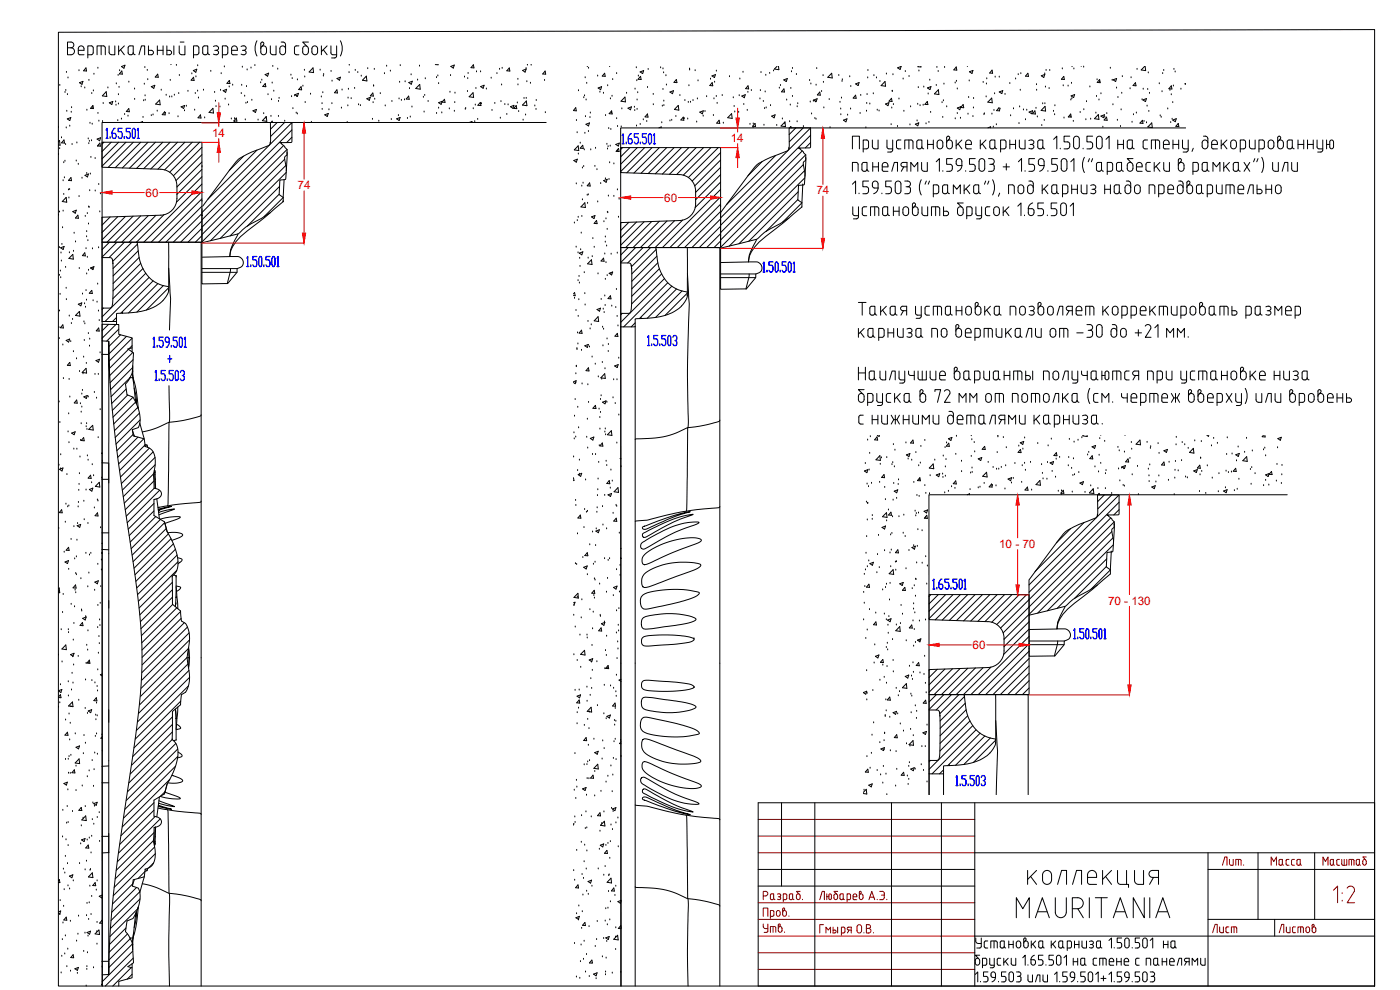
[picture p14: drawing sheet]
<svg xmlns="http://www.w3.org/2000/svg" width="420mm" height="297mm" viewBox="0 0 420 297" stroke-linecap="round" stroke-linejoin="round" font-family="sans-serif">
<defs><g id="words">
<g font-size="5.7" fill="#720000">
<text x="365.8" y="260.7">Лит.</text>
<text x="380.6" y="260.7">Масса</text>
<text x="396.2" y="260.7">Масштаб</text>
<text x="228.2" y="280.8">Утв.</text>
<text x="363" y="281.2">Лист</text>
</g>
<text font-size="5.7" x="383.1" y="281.2">Листов</text>
<g font-size="3.5" fill="#f00">
<text x="63.6" y="41">14</text>
<text x="219.3" y="42.6">14</text>
<text x="43.7" y="59">60</text>
<text x="89.3" y="56.8">74</text>
<text x="245" y="58.3">74</text>
<text x="199.3" y="60.5">60</text>
<text x="299.9" y="164.4">10 - 70</text>
<text x="332.5" y="181.4">70 - 130</text>
<text x="291.9" y="194.7">60</text>
</g>
</g></defs>
<g fill="none" stroke="#000" stroke-width=".3">
<path d="M17.5 9.7l395-.8v287h-395zM20.3 12.6h1a.86 .86 0 0 1 .9 .9 .86 .86 0 0 1-.9 .8 1.05 1.05 0 0 1 1.1 1.1 1.05 1.05 0 0 1-1.1 1h-1zM20.3 14.3h1M23.5 15.1h1.7a.91 .91 0 0 0-.6-1.3 .91 .91 0 0 0-1.1 .8v1.4l.5 .4M24 16.4h1.2M26.4 16.4h1l.5-.3 .1-1.8-.3-.5h-1.3v3.6M30.4 13.8v2.6M31 13.8l.6 .5v2.1M31 13.8h-1.9v2.6M32.7 13.8l.1 2.2 .7 .4M34.5 13.8v2.6h-1M35.6 13.8v2.6"/>
<path d="M36.2 14.9l1.1 1.5M36.4 20l1.1-.4-.3 .9zM37.3 13.8l-1.7 1.7M38.5 14l.5-.2h1v2.1a.79 .79 0 0 1-.8 .6 .79 .79 0 0 1-.7-.6zM40 15.9l.5 .5M41.7 16.4l.8-2.6h.9v2.6M44.6 13.8v2.6h.8a.67 .67 0 0 0 .7-.6 .67 .67 0 0 0-.7-.7h-.8M47.2 15.1h1.7M47.2 13.8v2.6M48.9 13.8v2.6M50.1 13.8v2.6h.7a.67 .67 0 0 0 .7-.6 .67 .67 0 0 0-.7-.7h-.7M51.3 19.4h.1"/>
<path d="M52.2 13.8v2.6M52.9 19.6h.1M53.8 13.8v2.2l.4 .4h1.3v-2.6M54.1 12.6h1.1M59.3 19.7h.1M59.7 15.9l-.3 .4-1.3 .1M59.7 14.3l-.3-.5h-1.3v3.6M59.7 14.3v1.6M60.9 14l.5-.2h1v2.1a.79 .79 0 0 1-.8 .6 .79 .79 0 0 1-.8-.6zM62.4 15.9l.5 .5M64.1 13.9a.83 .83 0 0 1 1.1-.1 .83 .83 0 0 1 .2 1.1l-.5 .2a.73 .73 0 0 1 .6 1 .73 .73 0 0 1-1.2 .2l-.2-.1M64.5 15.1h.4"/>
<path d="M66.7 16.4h1.1M67.8 13.8l.6 .5-.1 1.8-.5 .3M67.8 13.8h-1.1v3.6M69.5 15.1h1.7a.91 .91 0 0 0-.6-1.3 .91 .91 0 0 0-1.1 .8l.1 1.6 .4 .2h1.2M72.4 13.9a.82 .82 0 0 1 1.1-.1 .82 .82 0 0 1 .2 1.1l-.5 .2M72.7 15.1h.5M73.2 15.1a.72 .72 0 0 1 .6 1 .72 .72 0 0 1-1.2 .2l-.2-.1M76.5 19.7h.1M77.1 12.2l-.5 2v1.3l.5 1.3M78.5 14l.5-.5a.47 .47 0 0 0-.1-.8 .47 .47 0 0 0-.6 .4v2.5a.85 .85 0 0 0 .8 .8 .85 .85 0 0 0 .9-.8v-1a.87 .87 0 0 0-.9-.8 .87 .87 0 0 0-.8 .8M81.1 13.8l.1 2.2 .7 .4M81.9 19.9h.1"/>
<path d="M82.8 13.8v2.6h-.9M84.4 12.6a1.02 1.02 0 0 1 1.2 .5l.1 2.5a.87 .87 0 0 1-.9 .8 .87 .87 0 0 1-.8-.8v-1a.85 .85 0 0 1 .8-.8 .85 .85 0 0 1 .9 .8M89.7 13.8h-.8l-.5 .2v1.9l.2 .4 1.1 .1M92.5 14.6a.86 .86 0 0 0-.8-.8 .86 .86 0 0 0-.9 .8v1a.85 .85 0 0 0 .9 .8 .85 .85 0 0 0 .8-.8M92.6 12.6h-1.8l1.3 1.3M92.6 14.6v1M93.9 14a.86 .86 0 0 1 .9-.2 .86 .86 0 0 1 .5 .8v1a.86 .86 0 0 1-.8 .8 .86 .86 0 0 1-.9-.8v-1zM96.5 13.8v2.6M97 14.9l1.2 1.5M98.2 13.8l-1.7 1.7M99.3 13.8l.1 2.3 .5 .3h1.1M99.5 17.4h1"/>
<path d="M101 16.8l-.6 .6M101 13.8v3M102.1 12.2l.6 2-.1 1.3-.5 1.3M104.8 19.5h.1M116 19.9h.1M120.1 19.7h.1M125.9 19.8h.1M130.6 19.4h.9M135.3 19.9l1-.4-.3 .9zM142.1 19.4l.1 1-.8-.1zM158.3 19.5h.1M159.4 19.5h.1"/>
<path d="M183 20h.1M233.2 19.9l-.8 .8 1.3 .2-.1-1M275.6 19.9l-.1 .1 .9 .1v-.2M290.3 19.9h.1M324.5 19.9h.1M343.6 19.9l-1.1 1.1 1.3 .2-.1-1.3M17.5 38.2h.1M17.9 25.6h.1M19.5 27.7h.1M19.7 27.1h.1M19.9 38.4h.1M19.9 21.7h.1"/>
<path d="M20 33.4h.1M20.2 35.7l1.1-.4-.4 .9zM20.2 28.4h.1M20.4 23.4h.1M20.9 37.9h.1M21.4 33.7h.1M21.5 32.3h.1M23.7 21.2h.1M23.9 24.8l1-.4-.3 .9zM24.4 26h.1M25.4 26.4h.1M25.8 20.4l.2 .9-.9-.1z"/>
<path d="M26.1 33.1h.1M26.7 24.1h.1M27 37h.1M27.5 28.1h.1M27.7 37.3h.1M27.8 32.3h.1M27.9 31.7l.1 .9-.8-.1zM28 27.3h.1M28.2 22.3h.1M29.4 20.5h.1M29.4 34h.1M29.7 36.4h.1"/>
<path d="M30.8 36.5h.1M31 31.1h.1M31.9 27.5l.1 1.5-1.3-.2zM32.4 26.4h.1M32.8 30.8l1-.4-.3 1zM34.7 30.6h.1M34.8 31.6h.1M34.9 25.2h.1M35.3 36.2h.1M35.5 22.6h.1M35.5 31.2h.1M35.5 28.4h.1"/>
<path d="M35.7 26.2h.1M35.9 21.2h.1M36.4 35.7h.1M36.6 21.3l.1 1-.9-.1zM37.4 34.4h.1M38.4 34.8h.1M38.7 32.6l.1 .9h-.9zM38.7 24.6h.1M40.4 26.7h.1M40.4 29.8h.1M42.1 36.8l.7-.3-.1 .3M42.9 35.2h.1"/>
<path d="M43.1 30.2h.1M43.3 25.3h.1M43.5 20.3h.1M43.5 28.8h.1M43.6 30.1h.1M44.2 21.1h.1M44.3 23.9h.1M45.4 34.7h.1M45.4 26l1.1-.4-.4 .9zM45.9 34.5h.1M47.2 33.3h.1M47.3 22.3l.2 .9-.9-.1z"/>
<path d="M47.9 30l.2 1.4-1.4-.2zM48.4 27.1h.1M49.4 33.5l.2 1-.9-.1zM49.7 34h.1M49.9 28.6h.1M50.7 34.1h.1M50.9 29.1h.1M51.1 24.1h.1M51.6 29.1h.1M52.3 28.6h.1M53.4 35h.1M53.6 28.1h.1"/>
<path d="M53.8 22.7h.1M54.4 32.1l1-.4-.3 .8zM55.4 33.2h.1M55.9 31.9h.1M56.4 27.4h.1M57.6 22.2h.1M58 21.2l1.1-.4-.3 .9zM58.1 23.2l.2 .9h-.9zM58.4 33h.1M58.6 28.1h.1M58.8 23.1h.1M59.3 27.3h.1"/>
<path d="M59.6 29.4h.1M60.2 34.5l.1 .9-.9-.1zM61.1 27.1h.1M61.4 35.4h.1M63.3 21.4h.1M63.9 32.5l.2 1.4-1.4-.2zM64.4 27.7h.1M64.7 30.4h.1M64.8 32h.1M66 32.1h.1M66.2 27.1h.1M66.4 22.1h.1"/>
<path d="M67 27.2l1-.4-.3 .9zM67.3 20.1h.1M67.6 29.7h.1M68.6 31.5h.1M68.8 26.1h.1M68.8 24.1l.2 1-.9-.1zM69.4 35.7h.1M69.8 25.6h.1M70.3 36.7h.1M70.4 35.6h.1M70.9 35.4l.2 1-.9-.1zM72.4 28.1h.1"/>
<path d="M72.5 25.6h.1M72.7 20.2h.1M73.4 28.9h.1M73.6 36h.1M73.8 31h.1M74 26h.1M74.2 21h.1M74.3 30.8h.1M75.3 20.4h.1M75.6 30.1h.1M75.9 33.2l1.1-.4-.3 .9zM77.4 36h.1"/>
<path d="M78.2 24.8h.1M78.6 24.1h.1M79.1 34.1h.1M79.6 22.4l1-.4-.3 .9zM79.6 25.1l.2 .9-.9-.1zM79.8 35.4h.1M79.9 35l.2 1.4-1.4-.2zM80.4 28.4h.1M81.3 34.9h.1M81.3 36.8l.4-.4v.4M81.5 29.9h.1M81.7 24.9h.1"/>
<path d="M82.2 27.4h.1M83.2 36.8l-2 2M83.4 20.8h.1M83.6 34.9h.1M83.6 30.4h.1M83.8 29.5h.1M85.4 36.8l-4.2 4.1M85.4 36.4h.1M87.3 22.5h.1M87.5 29h.1M87.5 36.9l-26.9 26.9M87.6 39l-27 27"/>
<path d="M87.7 23.6h.1M87.9 32.6h.1M88.4 28.8h.1M88.5 28.4l1.1-.4-.3 .9zM88.9 33.9h.1M89.1 29h.1M89.2 34.2h.1M89.3 24h.1M90.4 26l.1 1-.9-.1zM90.9 25.9h.1M91.4 21.1h.1M91.5 23.1h.1"/>
<path d="M91.6 30.8h.1M93.2 28.3h.1M93.5 36.7h.1M93.9 20.4l.2 1.4-1.3-.2zM96.1 21h.1M96.4 29.1h.1M96.6 31.1h.1M96.7 32.8h.1M96.9 27.8h.1M97 22.8h.1M97.1 22.4h.1M97.5 34.4l1-.4-.3 1z"/>
<path d="M98.7 32.9h.1M99.4 21.4h.1M99.6 31.1h.1M99.7 24.3h.1M101.1 27l.2 .9-.9-.1zM101.1 23.6l1.1-.4-.3 .9zM102.5 32.4h.1M102.7 27h.1M104.2 36.8h.1M104.4 31.8h.1M104.5 29.4h.1M104.6 26.8h.1"/>
<path d="M104.8 21.8h.1M105.4 29.6h.1M106.4 26.5h.1M106.6 21.1h.1M107.4 21.8h.1M107.6 31.4h.1M108.2 31.7h.1M108.4 22.8h.1M109.9 22.8l.2 1.5-1.3-.2zM110.1 29.6l1-.4-.3 .9zM110.4 20.6h.1M111.8 35.8h.1"/>
<path d="M111.9 27.9l.2 .9h-1zM112 30.8h.1M112.1 25.8h.1M112.3 20.8h.1M112.5 29.8h.1M113.7 36.4h.1M114.1 28.1h.1M115.4 22.1h.1M115.6 31.8h.1M117.2 21.3h.1M117.4 35.9h.1M117.6 30.4h.1"/>
<path d="M119 35.7l1.1-.5-.3 1zM119.6 34.7h.1M119.8 29.7h.1M119.9 24.7h.1M120.5 30.1h.1M121.4 30h.1M121.6 24.5h.1M122.3 35.5h.1M122.6 28.8l.2 1-.9-.1zM122.7 24.8l1-.4-.3 .9zM122.9 26.6h.1M123.1 35.1h.1"/>
<path d="M123.4 22.4h.1M123.6 32.1h.1M125.3 24h.1M126 25.3l.1 1.5-1.3-.2zM127.1 29.2h.1M127.3 33.6h.1M127.5 28.6h.1M127.6 23.6h.1M128.5 30.4h.1M131 23.3h.1M131 34h.1M131.4 22.8h.1"/>
<path d="M131.6 25.1h.1M131.6 32.5h.1M131.6 30.8l1.1-.4-.3 .9zM132.6 33.9h.1M133.4 29.8l.2 .9-.9-.1zM134.9 32.7h.1M135 27.7h.1M135.2 22.7h.1M136.4 33.4h.1M136.5 30.8h.1M136.5 27.9h.1M139.4 23.1h.1"/>
<path d="M139.6 32.8h.1M139.8 32.5h.1M140.3 27.5h.1M140.4 23.6h.1M140.5 22h.1M140.8 36.8l.8-.3-.1 .3M142 27.8l.1 1.4-1.3-.2zM142 32.6h.1M142.5 36.5h.1M142.6 31.5h.1M142.8 26.6h.1M143 21.6h.1"/>
<path d="M143.4 35.8h.1M144.2 30.7l.1 1-.9-.1zM144.2 21.6h.1M144.3 26l1-.4-.3 .9zM144.5 31.1h.1M146 26.7h.1M147.4 23.5h.1M147.7 33.1h.1M148.5 31h.1M149.1 22.1h.1M149.9 20.8h.1M150.2 35.5h.1"/>
<path d="M150.3 30.5h.1M150.5 25.5h.1M150.7 20.5h.1M151.5 31.4h.1M152.1 34.3h.1M152.5 31.5h.1M152.8 20.4l.2 .9-.9-.1zM153.2 32l1-.4-.3 .9zM154.9 31.7l.2 .9-.9-.1zM155.3 30.9h.1M155.4 23.8h.1M155.4 25.5h.1"/>
<path d="M155.7 33.5h.1M156.8 21.1l1.1-.4-.3 .9zM157 36.1h.1M157.3 29.5h.1M157.7 34.5h.1M157.9 20.6h.1M157.9 29.5h.1M158 30.3l.1 1.4-1.3-.2zM158.1 24.5h.1M159.2 25h.1M160.5 31.8h.1M160.9 32.8h.1"/>
<path d="M160.9 30.1h.1M163.4 24.1h.1M163.6 21.3l.2 1-.9-.1zM163.7 33.8h.1M163.9 36.8h-133.3l.1 259.1M172.8 32.3l.2 1-.9-.2zM173 36.2h.1M173.2 39.8h.1M173.6 27.2h.1M175.2 29.3h.1M175.4 28.8h.1M175.5 40h.1"/>
<path d="M175.6 23.3h.1M175.7 35h.1M175.9 37.3l1-.4-.3 .9zM175.9 30h.1M176.1 25h.1M176.3 20h.1M176.6 39.5h.1M176.6 20.5h.1M177.1 35.3h.1M177.2 33.9h.1M179.4 22.8h.1M179.5 26.4l1.1-.4-.3 .9z"/>
<path d="M180 27.7h.1M181.1 28h.1M181.5 22l.1 .9-.9-.1zM181.7 34.7h.1M182.4 25.7h.1M182.7 38.6h.1M183.2 29.7h.1M183.3 38.8h.1M183.5 33.9h.1M183.6 33.3l.1 .9-.9-.1zM183.7 28.9h.1M183.9 23.9h.1"/>
<path d="M185.1 22.1h.1M185.1 35.6h.1M185.3 38h.1M186.4 38.1h.1M186.6 32.7h.1M187.6 29.1l.1 1.5-1.3-.2zM188 28h.1M188.5 32.5l1-.4-.3 .8zM190.4 32.2h.1M190.5 33.2h.1M190.6 26.7h.1M191 20.3h.1"/>
<path d="M191 37.8h.1M191.1 24.2h.1M191.2 32.8h.1M191.2 30h.1M191.4 27.8h.1M191.6 22.8h.1M192.1 21.6l1.1-.4-.3 .9zM192.1 37.3h.1M192.2 22.9l.2 1-.9-.1zM193.1 35.9h.1M194.1 36.5h.1M194.3 34.2l.2 .9h-.9z"/>
<path d="M194.3 26.3h.1M194.5 20.8h.1M196 28.3h.1M196.1 31.4h.1M197.7 38.4l.8-.3-.1 .3M198.3 20.3h.1M198.6 36.8h.1M198.8 31.8h.1M199 26.8h.1M199 20.7h.1M199.2 21.9h.1M199.2 30.3h.1"/>
<path d="M199.2 31.7h.1M199.9 22.7h.1M200 25.5h.1M201.1 36.3h.1M201.1 27.6l1-.4-.3 .9zM201.6 36.1h.1M202.8 35h.1M203 23.9l.2 .9-.9-.1zM203.6 31.6l.1 1.4-1.3-.2zM204 28.7h.1M205.1 35.1l.1 1-.9-.1zM205.4 35.6h.1"/>
<path d="M205.5 30.2h.1M206.4 35.7h.1M206.6 30.7h.1M206.8 25.7h.1M206.9 20.7h.1M207 21h.1M207.2 30.7h.1M208 30.2h.1M208.6 21.2h.1M209.1 36.6h.1M209.3 29.7h.1M209.5 24.3h.1"/>
<path d="M210 33.6l1.1-.4-.3 .9zM211 34.8h.1M211.6 33.5h.1M212.1 29h.1M213.2 23.8h.1M213.7 22.8l1-.4-.3 .9zM213.7 24.8l.2 .9h-.9zM214.1 34.7h.1M214.3 29.7h.1M214.5 24.7h.1M215 28.9h.1M215 21.3h.1"/>
<path d="M215.2 31h.1M215.8 36.1l.2 .9-.9-.1zM216.7 28.7h.1M217.1 37h.1M218.9 23h.1M219.6 34.1l.1 1.4-1.3-.2zM220.1 29.3h.1M220.3 31.9h.1M220.5 33.6h.1M221.7 33.7h.1M221.8 28.7h.1M222 23.7h.1"/>
<path d="M222.6 28.8l1.1-.4-.3 .9zM223 21.7h.1M223.2 31.4h.1M224.3 33.1h.1M224.5 27.7h.1M224.5 25.7l.2 1-.9-.1zM225.1 37.3h.1M225.5 27.2h.1M226 38.3h.1M226.1 37.2h.1M226.6 37l.2 1-.9-.1zM228.1 29.7h.1"/>
<path d="M228.2 27.2h.1M228.4 21.8h.1M229.1 30.4h.1M229.3 37.6h.1M229.5 32.6h.1M229.6 27.6h.1M229.8 22.6h.1M229.9 32.4h.1M231 22h.1M231.2 31.7h.1M231.6 34.8l1-.4-.3 1zM232.2 21.3h.1"/>
<path d="M233.1 37.6h.1M233.9 26.4h.1M234.2 25.7h.1M234.8 35.7h.1M235.2 24l1.1-.4-.3 .9zM235.3 26.7l.1 .9-.9-.1zM235.5 37h.1M235.6 36.6l.1 1.4-1.3-.2zM236.1 30h.1M237 36.5h.1M237 38.4l.3-.4 .1 .4M237.2 31.5h.1"/>
<path d="M237.3 26.5h.1M237.5 21.5h.1M237.8 20.5h.1M237.8 28.9h.1M238.8 38.4l-2 2M239 22.4h.1M239.2 36.5h.1M239.2 32h.1M239.4 31.1h.1M241.1 38.4l-4.2 4.2M241.1 38h.1M243 24.2h.1"/>
<path d="M243.2 30.6h.1M243.2 38.5l-26.9 26.9M243.2 38.6h.1M243.2 38.6l-.2-.2h-6.2v6.1M243.2 38.6v5.6l-3.6 .2h.3l1.9 2.1-.4 8.8-1.8 .3-.2 4.4 1.3 .8-.1 1.3M243.4 25.2h.1M243.6 34.2h.1M244.1 30.4h.1M244.2 30l1-.4-.3 .9zM244.6 35.5h.1M244.7 30.6h.1M244.9 35.8h.1"/>
<path d="M244.9 25.6h.1M245.1 20.6h.1M246 27.6l.2 1-.9-.1zM246.6 27.5h.1M247 22.7h.1M247.1 24.7h.1M247.2 32.4h.1M248.9 29.9h.1M249.1 38.3h.1M249.6 22l.2 1.4-1.4-.2zM251.7 22.7h.1M252.1 30.7h.1"/>
<path d="M252.3 32.7h.1M252.3 34.4h.1M252.5 29.4h.1M252.7 24.4h.1M252.8 23.9h.1M253.1 36.1l1.1-.4-.3 .9zM254.4 34.6h.1M255 23h.1M255.3 32.7h.1M255.3 26h.1M256.8 28.6l.1 .9-.8-.1zM256.8 25.2l1-.4-.3 .9z"/>
<path d="M258.1 34h.1M258.3 28.6h.1M259.9 38.4h.1M260.1 33.4h.1M260.1 31h.1M260.2 28.4h.1M260.4 23.4h.1M260.5 21.2h.1M261 31.2h.1M262.1 28.1h.1M262.3 22.7h.1M263 23.4h.1"/>
<path d="M263.3 33h.1M263.8 33.3h.1M264.1 24.5h.1M265.6 24.5l.2 1.4-1.4-.2zM265.7 31.2l1.1-.4-.3 .9zM266 22.2h.1M267.4 37.4h.1M267.5 29.5l.2 .9h-.9zM267.6 32.4h.1M267.8 27.4h.1M268 22.4h.1M268.1 31.4h.1"/>
<path d="M269.3 38h.1M269.4 20.3l1-.4-.3 .9zM269.8 29.7h.1M271 23.7h.1M271.3 33.4h.1M271.7 21.5h.1M272.8 23h.1M273.1 37.5h.1M273.3 32.1h.1M274.7 37.3l1-.4-.3 .8zM275.2 36.3h.1M275.4 31.3h.1"/>
<path d="M275.6 26.3h.1M275.8 21.3h.1M276.1 31.7h.1M277.1 31.6h.1M277.2 26.1h.1M277.9 37.2h.1M278.3 30.4l.2 1-.9-.1zM278.3 26.4l1.1-.4-.3 .9zM278.6 28.2h.1M278.8 36.7h.1M279 24.1h.1M279.3 33.7h.1"/>
<path d="M281 25.6h.1M281.2 20.2h.1M281.6 21.4h.1M281.6 26.9l.2 1.5-1.4-.2zM282.7 30.8h.1M282.9 35.2h.1M283.1 30.2h.1M283.3 25.2h.1M283.5 20.2h.1M284.1 32.1h.1M286.7 24.9h.1M286.7 35.7h.1"/>
<path d="M287 20.1l.1 .9h-.8zM287 24.4h.1M287.3 34.1h.1M287.3 26.7h.1M287.3 32.4l1.1-.4-.4 .9zM288.2 35.5h.1M289.1 31.4l.1 .9-.9-.1zM290.5 34.3h.1M290.7 29.3h.1M290.9 24.3h.1M290.9 21.5l1.1-.4-.3 .9zM292 35h.1"/>
<path d="M292.1 32.4h.1M292.2 29.6h.1M295.1 24.7h.1M295.3 34.4h.1M295.4 34.1h.1M296 29.1h.1M296 25.2h.1M296.1 23.7h.1M296.5 38.4l.8-.4-.1 .4M297.6 29.4l.2 1.4-1.3-.2zM297.7 34.2h.1M297.7 21l.2 1-.9-.1z"/>
<path d="M298.1 38.1h.1M298.3 33.1h.1M298.5 28.1h.1M298.7 23.1h.1M299 37.4h.1M299.8 32.3l.2 1-.9-.1zM299.9 23.1h.1M299.9 27.6l1-.4-.2 .9zM300.1 32.7h.1M301.6 28.3h.1M303.1 25.1h.1M303.3 34.7h.1"/>
<path d="M304.2 32.6h.1M304.8 23.7h.1M305.6 22.4h.1M305.8 37.1h.1M306 32.1h.1M306.2 27.1h.1M306.4 22.1h.1M307.1 33h.1M307.8 35.9h.1M308.1 33.1h.1M308.5 22l.2 .9-.9-.1zM308.8 33.6l1.1-.4-.3 .9z"/>
<path d="M310.6 33.3l.1 .9-.8-.1zM310.9 32.5h.1M311.1 25.4h.1M311.1 27.1h.1M311.3 35.1h.1M312.5 22.7l1.1-.4-.4 .9zM312.7 37.7h.1M312.9 31.1h.1M313.4 36.1h.1M313.5 22.2h.1M313.6 31.1h.1M313.6 31.9l.2 1.4-1.3-.2z"/>
<path d="M313.8 26.1h.1M313.9 21.1h.1M314.9 26.6h.1M315 21.2h.1M316.2 33.4h.1M316.5 34.4h.1M316.6 31.7h.1M318.8 20.7h.1M319.1 25.7h.1M319.3 22.9l.1 1-.9-.1zM319.3 35.4h.1M320.5 25.8h.1"/>
<path d="M321.2 35h.1M321.3 34.2l.2 .9h-.9zM321.4 30h.1M321.5 28.8l1-.4-.3 .9zM321.6 25h.1M321.7 29.6h.1M321.7 20h.1M322.1 36.4h.1M322.3 20.7h.1M324.2 33.7h.1M325.2 20.1h.1M325.3 32.9h.1"/>
<path d="M325.9 35.9h.1M326.1 30.5h.1M327.1 26.1h.1M327.3 35.8h.1M328.9 33.9h.1M329.1 28.9h.1M329.2 23.9h.1M329.6 34.4l.2 1.4-1.3-.2zM329.8 30h.1M330 24.6h.1M330 23.9l.2 .9-.9-.1zM330.4 28.1h.1"/>
<path d="M330.4 34.8l1.1-.4-.3 .9zM331 38.2h.1M331.6 35.2h.1M332.1 35.1l.2 1-.9-.1zM332.2 34.1h.1M333.2 20.5h.1M333.8 24.1h.1M334 31.4h.1M334.1 23.9l1-.4-.3 1zM335.1 26.4h.1M335.3 36.1h.1M335.5 29.3h.1"/>
<path d="M336.3 38h.1M336.5 33h.1M336.7 28h.1M336.8 23h.1M339.2 26.6h.1M339.4 23.3h.1M339.7 36.7h.1M340.2 34.4h.1M340.8 24.8l.1 .9h-.9zM341 33.9h.1M341.2 20.8h.1M342.8 29.9h.1"/>
<path d="M342.9 36.1l.1 .9-.9-.1zM343 30l1.1-.4-.3 .9zM343.1 26.8h.1M343.3 36.4h.1M344.1 36.8h.1M344.3 31.8h.1M344.4 26.8h.1M344.6 21.9h.1M344.8 33.4h.1M345 28h.1M345.7 36.9l.1 1.4-1.3-.2zM347.9 25.1h.1"/>
<path d="M348.2 34.8h.1M348.5 35.2h.1M348.7 27.5h.1M348.9 22.1h.1M349.3 21.2h.1M350.5 32.7h.1M351.1 27.1h.1M351.3 36.8h.1M351.5 28.4h.1M351.5 25.7l.2 1-.9-.1zM351.8 35.8h.1M352 30.8h.1"/>
<path d="M352 36l1-.4-.3 .9zM352.1 25.8h.1M352.3 20.8h.1M352.7 21.6h.1M353.6 37l.2 1-.9-.1zM354.4 26.8h.1M355.9 38.4h-169.6l.1 257.5M355.9 25l-.3 .2 .3 .1M17.5 42.5l.4-.4 .1 1.5-.5-.1M17.5 46.2v.2M17.9 44.6h.1M18.5 41.3h.1"/>
<path d="M18.9 54.2h.1M19.1 58.3h.1M19.1 48.8h.1M19.2 42l.2 .9-.9-.1zM19.3 53.3h.1M19.5 48.4h.1M19.7 43.4h.1M19.9 59.2l.1 1.5-1.3-.2zM20.6 57h.1M20.7 59.4h.1M20.9 56.9h.1M21.3 53.3l.2 .9-.9-.1z"/>
<path d="M21.6 43.4h.1M22.9 48.3h.1M23.1 42.9h.1M23.5 49.3h.1M23.7 59h.1M24.6 53.5h.1M25.5 52.6l1-.4-.3 .9zM26 52.1h.1M26.5 41.7h.1M26.6 43.1h.1M26.8 42.4h.1M26.9 57.2h.1"/>
<path d="M27.1 52.2h.1M27.3 47.2h.1M27.5 42.2h.1M28.6 47.6h.1M28.6 57.3h.1M29.1 41.7l1.1-.4-.3 .9zM29.6 55.4h.1M29.6 43.7h.1M30 42.9l.1 1-.9-.1zM30.1 58.2h.1M31.2 42.7l-.6 .6M33.4 42.7l-2.8 2.8"/>
<path d="M35.6 42.7l-5 5M37.8 42.7l-7.2 7.2M40 42.7l-7.6 7.5M42.2 42.7l-7.6 7.6M44.4 42.7l-7.7 7.7M46.7 42.7l-7.8 7.8M48.3 50.8a5 5 0 0 1 4.8 5 9.7 9.7 0 0 1-.7 6.2 5 5 0 0 1-4.1 2.6M48.3 50.8l-17.7-.6v-7.5h30v30h-30v-7.5l17.7-.6M48.9 42.7l-7.9 7.8M51.1 42.7l-8 7.9M53.3 42.7l-8 8M55.5 42.7l-8.1 8.1"/>
<path d="M57.7 42.7l-8.3 8.3M59.9 42.7l-9 9M60.6 59.7l-13 13M60.6 57.5l-15.2 15.2M60.6 55.2l-17.4 17.5M60.6 53l-7.6 7.6M60.6 50.8l-7.5 7.5M60.6 48.6l-7.5 7.5M60.6 46.4l-7.8 7.8M60.6 44.2l-8.6 8.5M60.6 49.7v.4M73.1 46.9l-4.3 4.2"/>
<path d="M77.1 45l-14.7 14.8M81.1 43l.1-6.2 6.3 .1v5.7l-3.6 .2h.4l1.9 2.1-.5 8.8-1.7 .3-.2 4.4 1.2 .8v1.3M81.1 43h.1M81.1 43l-.4 .7-5.1 1.9-2.8 1.4a7.8 7.8 0 0 0-3.6 3.7l-8.3 11.1M83.8 58.3l-9.6 9.6M83.9 55.9l-14.9 14.9M85 59.3l-5.8 5.7M85.1 43.7l-24.5 24.5M85.3 53.9l-.3 5.3M85.4 47.8l-24.8 24.8M85.8 49.6l-22.6 22.6M85.9 51.7l-19.8 19.8"/>
<path d="M86.1 45.6v.9l-.5 .5-.2 .5 .5 3.8M86.1 44.8l-25.5 25.6M87.6 41.2l-1.6 1.6M172.2 48.2l1.1-.4-.3 .9zM173 55.2h.1M173.5 43.8l.2 1.4-1.3-.2zM173.6 46.2h.1M174.1 43h.1M174.6 55.8h.1M174.8 60h.1M174.8 50.4h.1M174.9 43.6l.1 .9h-.9z"/>
<path d="M175 55h.1M175.2 50h.1M175.3 45h.1M176.2 58.6h.1M176.6 58.4h.1M177 54.9l.1 .9-.9-.1zM177.3 45h.1M178.5 49.9h.1M178.7 44.5h.1M179.2 50.9h.1M180.3 55.1h.1M181.2 54.2l1-.4-.3 .9z"/>
<path d="M181.7 53.7h.1M182.1 43.3h.1M182.3 44.7h.1M182.5 44h.1M182.6 58.8h.1M182.8 53.8h.1M183 48.8h.1M183.1 43.8h.1M184.2 49.2h.1M184.2 58.9h.1M184.8 43.3l1.1-.4-.3 .9zM185.3 45.3h.1"/>
<path d="M185.3 57h.1M185.6 44.5l.2 1-.9-.1zM185.8 59.8h.1M186.3 44.3h30v30h-30v-7.5l17.6-.6a5 5 0 0 0 4.9-5 9.7 9.7 0 0 0-.7-6.3 5 5 0 0 0-4.2-2.5l-17.6-.6zM186.8 44.3l-.5 .6M189 44.3l-2.7 2.8M191.3 44.3l-5 5M193.5 44.3l-7.2 7.2M195.7 44.3l-7.6 7.5M197.9 44.3l-7.7 7.6M200.1 44.3l-7.7 7.7M202.3 44.3l-7.8 7.8"/>
<path d="M204.5 44.3l-7.8 7.8M206.7 44.3l-7.9 7.9M208.9 44.3l-8 8M211.1 44.3l-8 8.1M213.4 44.3l-8.3 8.3M215.6 44.3l-9 9M216.3 59.1l-15.3 15.2M216.3 56.8l-17.5 17.5M216.3 54.6l-7.7 7.7M216.3 52.4l-7.6 7.6M216.3 50.2l-7.6 7.5M216.3 48l-7.8 7.8"/>
<path d="M216.3 45.8l-8.6 8.5M228.7 48.5l-4.2 4.2M232.8 46.7l-14.8 14.7M236.8 44.5h.1M236.8 44.5l-.5 .8-6.6 2.6a9.5 9.5 0 0 0-4.9 4.4l-8.5 11.5v23l7.7-.1M239.5 59.9l-9.7 9.6M239.6 57.5l-14.9 14.9M240.8 45.3l-24.5 24.5M240.9 55.5h.1M240.9 55.5l-.2 5.4-5.8 5.7M241.1 49.4l-24.8 24.8M241.4 51.2l-22.5 22.6"/>
<path d="M241.6 53.3l-19.8 19.8M241.8 47.2v.9l-.6 .4-.1 .6 .5 2.9v.9M241.8 46.4l-25.5 25.6M243.3 40.6l-27 27M243.3 42.8l-1.6 1.6M255.8 44.7v-3.8h2.1v3.8M255.8 55.3l1-1v3.8M257.5 49.3l-.3-.5-1.4-.1v2.7M257.5 49.3v2.1M257.8 57.9v.2M258.8 49l.4-.3h1v2.1a.79 .79 0 0 1-.8 .6 .79 .79 0 0 1-.7-.6zM259.1 44.7h1"/>
<path d="M260 56l.6 .4 .1 1M260.1 42l.6 .6-.1 1.8-.5 .2M260.1 42h-1v3.6M260.2 50.8l.6 .6M260.6 57.4l-.4 .7h-1.2M260.7 54.3h-1.7v1.7h1M261.8 55.2a.86 .86 0 0 1 .9-.9 .86 .86 0 0 1 .8 .9M261.8 42l.1 2.2 .4 .4 1.2 .1v-2.7M261.8 55.2l.1 .8 .6 .4M261.9 50.1h1.7M261.9 48.7v2.7M262.5 56.4h1"/>
<path d="M263.5 56.4a1.83 1.83 0 0 1-1.3 1.7M263.5 55.2v1.2M263.6 48.7v2.7M264.7 57.9v.2M264.8 50.1h1.7a.91 .91 0 0 0-.6-1.3 .91 .91 0 0 0-1.1 .8v1.6l.4 .2h1.3M265.8 58.1h1M266.2 42v2.1l.6 .5M266.8 44.7h1.1M267.5 57.4l-.2 .5-.5 .2M267.5 54.3h-1.7v1.7l1.5 .2 .2 1.2M267.6 51.4l.8-2.7h.9v2.7M267.9 45l-.3 .5-1.2 .1"/>
<path d="M267.9 42v3M268.7 55.2v2.1a.86 .86 0 0 0 .8 .8 .86 .86 0 0 0 .9-.8v-2.1M268.7 55.2a.86 .86 0 0 1 .8-.9 .86 .86 0 0 1 .9 .9M269.6 42l-.6 .6v1.5l.6 .5M269.6 44.7h.8M269.6 42h.8M271.3 50.1l-.8 1.3M271.5 44.7v-2.7h1.9l.5 .3 .1 2.4M271.5 54.3h.9M271.9 56l1 .1 .3 .5v.8M272.2 50.1h-1.2a.67 .67 0 0 1-.6-.7 .67 .67 0 0 1 .6-.7h1.2v2.7M272.4 54.3a.86 .86 0 0 1 .8 .9 .86 .86 0 0 1-.8 .8"/>
<path d="M272.8 42v2.7M273.2 57.4l-.4 .7h-1.3M273.3 51.4v-2.7l1.1 1.4 1-1.4v2.7M276.5 53.9l-.6 2 .1 1.3 .5 1.3M276.6 48.7v2.2l.7 .5M276.6 44.1a.77 .77 0 0 1-.7 .6 .77 .77 0 0 1-.8-.6l.1-1.8 .5-.3h1v2.1l.5 .5M278 54.3l-.4 1M278.3 48.7v2.7h-1M278.4 43.3h1.7M278.4 42v2.7M279 54.3l-.4 1M280.1 58.1h1l.5-.3 .1-1.8-.3-.5h-1.3v3.6"/>
<path d="M280.1 42v2.7M281 48.5l.9-.9v3.8M281.5 42.3a.86 .86 0 0 1 .9-.2 .86 .86 0 0 1 .6 .8v.9a.86 .86 0 0 1-.9 .9 .86 .86 0 0 1-.9-.9v-.9zM283 51.2v.2M284.4 57.5a.77 .77 0 0 1-.8 .7 .77 .77 0 0 1-.7-.6v-1.9l.5-.2h1v2.1l.6 .5M284.4 42.2l.5-.5a.47 .47 0 0 0-.1-.8 .47 .47 0 0 0-.7 .4v2.5a.86 .86 0 0 0 .9 .9 .86 .86 0 0 0 .8-.9v-.9a.86 .86 0 0 0-.8-.9 .86 .86 0 0 0-.9 .9M285.8 47.6h-1.7v1.7h1a1.12 1.12 0 0 1 .8 1 1.12 1.12 0 0 1-.6 1l-1.2 .1M286.1 58.1v-2.6l1 1.3 1.1-1.3v2.6M287 42v2.7M287.2 47.8a.86 .86 0 0 1 .9-.1 .86 .86 0 0 1 .6 .7v1.3l-1.3-.1-.4-.6zM287.5 43.1l1.2 1.6M288.7 49.7a1.83 1.83 0 0 1-1.4 1.7"/>
<path d="M288.7 42l-1.7 1.7M289.3 55.5v2.6M289.8 43.3h1.7a.91 .91 0 0 0-.5-1.2 .91 .91 0 0 0-1.2 .8l.1 1.5 .4 .3h1.2M289.8 51.2v.2M289.9 56.6l1.2 1.5M291.1 55.5l-1.8 1.7M292.3 55.7l.5-.2h.9v2.1a.79 .79 0 0 1-.7 .6 .79 .79 0 0 1-.8-.6zM292.7 47.6h-1.7v1.7h1a1.12 1.12 0 0 1 .7 1 1.12 1.12 0 0 1-.5 1l-1.2 .1M293.7 57.5l.6 .6M294.1 47.8a.86 .86 0 0 1 .9-.1 .86 .86 0 0 1 .5 .8v2a.86 .86 0 0 1-.8 .9 .86 .86 0 0 1-.9-.9v-2.1zM294.2 42v2.7M294.8 43.1l1.1 1.6"/>
<path d="M295.8 54.3l-.4 1M295.9 42l-1.7 1.7M296.7 47.6h.8a.86 .86 0 0 1 .9 .8 .86 .86 0 0 1-.9 .9M296.8 54.3l-.4 1M297.1 49.3l1 .1a1.4 1.4 0 0 1 0 1.8l-1.4 .2M297.9 53.9l.6 2-.1 1.3-.5 1.3M298.6 44.1a.77 .77 0 0 1-.8 .6 .77 .77 0 0 1-.7-.6v-1.8l.5-.3h1v2.1l.5 .5M300 57.9l-.4 1M300.3 44.7l1-.1 .5-.2 .1-1.8-.3-.5-1.3-.1v3.6M301.1 50.1h1.9M302 49.1v1.9M302.7 58.1v-2.6h1.1l.6 .5v2.1"/>
<path d="M303.1 43.3h1.7M303.1 42v2.7M304.8 42v2.7M305.6 48.5l1-.9v3.8M305.8 55.7a.86 .86 0 0 1 .9-.2 .86 .86 0 0 1 .5 .8v1a.85 .85 0 0 1-.8 .8 .85 .85 0 0 1-.9-.8v-1zM305.9 42l.1 2.2 .7 .4M307.6 42v2.7h-.9M307.6 51.2v.2M308.8 42.2a.82 .82 0 0 1 1.1-.2 .82 .82 0 0 1 .2 1.1l-.5 .2M308.8 54.3a1.02 1.02 0 0 1 1.2 .5l.1 2.5a.87 .87 0 0 1-.9 .8 .87 .87 0 0 1-.8-.8v-1a.85 .85 0 0 1 .8-.8 .85 .85 0 0 1 .9 .8M309.2 43.3h.4M309.6 43.3a.72 .72 0 0 1 .6 1.1 .72 .72 0 0 1-1.2 .2l-.2-.1"/>
<path d="M310.5 47.6h-1.7v1.7l1.3 .1a1.15 1.15 0 0 1-.4 2h-.9M311.5 42.3l.5-.3h1v2.1a.79 .79 0 0 1-.8 .6 .79 .79 0 0 1-.8-.6zM311.6 48.4a.86 .86 0 0 1 .9-.8 .86 .86 0 0 1 .8 .8l.1 1.3M311.6 49l.4 .6 1.4 .1M311.6 48.5v.5M312.8 55.5v2.6M313 44.1l.5 .5M313.4 49.7a1.83 1.83 0 0 1-1.4 1.7M313.4 56.6l1.1 1.5M314.5 51.2v.2M314.5 55.5l-1.7 1.7M315.6 51.4h1"/>
<path d="M316.2 55.5l-.6 .5v1.6l.6 .5M316.2 41.8l1-.9v3.8M316.2 55.5h1v2.1M316.2 58.1h.4M317.1 57.5l-.5 .6M317.2 57.5l.5 .6M317.3 50.6l-.2 .6-.5 .2M317.4 47.6h-1.8v1.7l1.3 .1 .4 .6M317.4 50v.6M318.2 44.5v.2M318.7 47.8a.87 .87 0 0 1 1-.1 .87 .87 0 0 1 .5 .8v2a.86 .86 0 0 1-.9 .9 .86 .86 0 0 1-.8-.9v-2.1zM320.5 57.5l-.3 .5-1.3 .1"/>
<path d="M320.5 56l-.3-.5h-1.3v3.6M320.5 56v1.6M321.1 40.9h-1.8v1.7h1.1a1.12 1.12 0 0 1 .7 .9 1.12 1.12 0 0 1-.5 1.1l-1.3 .1M321.4 48.5l.9-.9v3.8M321.6 56.8h1.7M321.6 55.5v2.6M322.5 41.1a.86 .86 0 0 1 .9-.2 .86 .86 0 0 1 .5 .8v2.1a.86 .86 0 0 1-.8 .9 .86 .86 0 0 1-.9-.9v-2.1zM323.3 55.5v2.6M324.5 55.5v1.9M325.1 44.5v.2M325.4 47.2l-.5 1.9 .1 1.4 .4 1.3M326.2 55.5v2.6h-1.3l-.4-.7"/>
<path d="M327 47.6l-.4 .9M327.3 55.6a.83 .83 0 0 1 1.1-.1 .83 .83 0 0 1 .3 1.1l-.5 .2M327.7 56.8h.5M327.9 43.9l-.5 .7-1.2 .1M327.9 40.9h-1.7v1.7l1.5 .2 .2 1.1M327.9 47.6l-.4 .9M328.2 56.8a.73 .73 0 0 1 .6 1 .73 .73 0 0 1-1.2 .2l-.3-.1M329.1 49l.5-.3h1v2.1a.79 .79 0 0 1-.8 .6 .79 .79 0 0 1-.7-.6zM329.3 41.1a.86 .86 0 0 1 .9-.2 .86 .86 0 0 1 .6 .8v2.1a.86 .86 0 0 1-.9 .9 .86 .86 0 0 1-.8-.9v-2.1zM330.6 50.8l.5 .6M331.5 56.8h1.7M331.5 55.5v2.6"/>
<path d="M331.9 41.8l1-.9v3.8M333.2 55.5v2.6M333.9 50.8l-.3 .5-1.3 .1M333.9 49.3l-.3-.5-1.3-.1v3.7M333.9 49.3v1.5M335.4 43.3h1.8M335.4 42v2.7M335.6 48.7l-.5 .6v1.5l.5 .6M335.6 48.7h1v2.1M335.6 51.4h.4M335.9 57.5l-.6 .6M335.9 57.6v-2.1h-.9l-.6 .5v1.6a.71 .71 0 0 0 .9 .5"/>
<path d="M335.9 57.5l.6 .6M336.6 50.8l-.6 .6M336.6 50.8l.6 .6M337.2 42v2.7M338 54.3a1.02 1.02 0 0 1 1.3 .5v2.5a.86 .86 0 0 1-.8 .8 .86 .86 0 0 1-.9-.8v-1a.86 .86 0 0 1 .9-.8 .86 .86 0 0 1 .8 .8M338.4 42.3l.5-.3h.9v2.1a.79 .79 0 0 1-.7 .6 .79 .79 0 0 1-.8-.6zM338.5 49a.86 .86 0 0 1 1-.2 .86 .86 0 0 1 .5 .8v.9a.85 .85 0 0 1-.8 .9 .85 .85 0 0 1-.9-.8v-1zM339.8 44.1l.6 .5M340 47.6h-1.7l1.2 1.2M340.7 55.7a.86 .86 0 0 1 1-.2 .86 .86 0 0 1 .5 .8v1a.86 .86 0 0 1-.9 .8 .86 .86 0 0 1-.8-.8v-1zM341.1 50.1h1.7a.91 .91 0 0 0-.6-1.3 .91 .91 0 0 0-1.1 .8v1.6l.4 .2h1.3M344.4 42h-.8l-.5 .3v1.8l.2 .5 1.1 .1"/>
<path d="M344.9 58.1v-2.6h1.1l.6 .5v2.1M345.2 48.7l-1 .1-.3 .5 .1 1.8 .5 .3h.7M346.4 48.7v2.7M346.8 42v2.7M347 49.9l1.1 1.5M347.7 58.1h1.1l.5-.3 .1-1.8-.3-.5h-1.4v3.6M348 42.6l-.6-.6h-1.9v2.7M348 42.6v2.1M348.1 48.7l-1.7 1.7M349.3 48.7v2.2l.4 .4 1.3 .1v-2.7M350.5 57.7l.2 .4h1.5M350.5 56.3a.92 .92 0 0 1 1.1-.8 .92 .92 0 0 1 .6 1.3h-1.7"/>
<path d="M350.5 56.3v1.4M350.9 42.9a.86 .86 0 0 0-.9-.9 .86 .86 0 0 0-.9 .9l.1 1.5 .4 .3h1.3M350.9 42.9v.4h-1.7M352 43.3h1.7M352 42v2.7M353.3 56.3a.86 .86 0 0 1 .9-.8 .86 .86 0 0 1 .8 .8M353.4 56.3v1M353.7 54.3a1.02 1.02 0 0 1 1.3 .5l.1 2.5a.87 .87 0 0 1-.9 .8 .87 .87 0 0 1-.9-.8M353.7 42v2.7M353.9 48.9l.5-.5a.47 .47 0 0 0-.1-.8 .47 .47 0 0 0-.7 .5v2.5a.86 .86 0 0 0 .9 .8 .86 .86 0 0 0 .8-.9v-.9a.86 .86 0 0 0-.8-.9 .86 .86 0 0 0-.9 .9M354.9 42v2.1l.5 .5M355.5 44.7h1.1"/>
<path d="M356.2 54.8a.48 .48 0 0 1 .7-.4 .48 .48 0 0 1 .1 .8M356.2 56.3a.86 .86 0 0 1 .8-.8 .86 .86 0 0 1 .9 .8M356.2 57.3a.86 .86 0 0 0 .8 .8 .86 .86 0 0 0 .9-.8M356.2 54.8v2.5M356.6 42l-.1 3.3-.5 .3h-.9M357 55.2l-.5 .5M357.9 56.3v1M358 51.4h1.1l.4-.3 .1-1.8-.3-.5-1.3-.1v3.7M358.1 44.5l-.4 .9M360.6 57.5l-.6 .6M360.6 57.5l.6 .6M360.6 57.6v-2.1h-1l-.5 .5v1.6a.71 .71 0 0 0 .9 .5"/>
<path d="M360.8 42.9a.86 .86 0 0 1 .8-.9 .86 .86 0 0 1 .9 .9M360.8 43.8a.86 .86 0 0 0 .8 .9 .86 .86 0 0 0 .9-.9M360.8 42.9v.9M360.9 49l.4-.3h1v2.1a.79 .79 0 0 1-.8 .6 .79 .79 0 0 1-.7-.6zM361.2 40.9a1.02 1.02 0 0 1 1.2 .4l.1 .3M362.3 50.8l.6 .6M362.3 58.1h1l.5-.3 .1-1.8-.3-.5h-1.3v3.6M362.5 41.6v2.2M363.6 44.2l.3 .4 1.5 .1M363.6 42.9a.86 .86 0 0 1 .9-.9 .86 .86 0 0 1 .8 .9M363.6 42.9v1.3M364 51.4v-2.7l1.1 1.4 1-1.4v2.7"/>
<path d="M365.1 55.5v1.9M365.4 42.9v.4h-1.8M366.5 42v2.7M366.8 55.5v2.6h-1.3l-.4-.7M367.1 43.1l1.1 1.6M367.3 48.7v2.7M367.8 49.9l1.2 1.5M368.2 42l-1.7 1.7M369 48.7l-1.7 1.7M369.2 55.5v2.6M370.2 49l.5-.3h.9v2.1a.79 .79 0 0 1-.7 .6 .79 .79 0 0 1-.8-.6zM370.4 56l-.6-.5h-1.9v2.6"/>
<path d="M370.4 56v2.1M371.1 42.9a.86 .86 0 0 0-.9-.9 .86 .86 0 0 0-.9 .9l.1 .9a.85 .85 0 0 0 .8 .9 .85 .85 0 0 0 .9-.9M371.1 42.9v.9M371.5 57.7l.3 .4h1.5M371.5 56.8h1.8a.91 .91 0 0 0-.6-1.3 .91 .91 0 0 0-1.2 .8v1.4M371.6 50.8l.6 .6M372.2 44.7l1-.1 .5-.2 .1-1.8-.3-.5-1.3-.1v3.6M373.4 48.7l1.7 2.7M374.4 58.1l.8-2.6h.9v2.6M375 42v2.2l.4 .4 1.3 .1v-2.7M375.1 48.7l-1.7 2.7M376.6 47.6l-.4 .9"/>
<path d="M377.3 55.5v2.6h.8a.67 .67 0 0 0 .7-.6 .67 .67 0 0 0-.7-.7h-.8M377.5 47.6l-.3 .9M377.8 44.7l1.1-.1 .5-.2 .1-1.8-.3-.5-1.4-.1v3.6M378.7 47.2l.5 1.9-.1 1.4-.4 1.3M379.9 56.8h1.7M379.9 55.5v2.6M380.6 42.9a.86 .86 0 0 1 .8-.9 .86 .86 0 0 1 .9 .9M380.6 43.8a.86 .86 0 0 0 .8 .9 .86 .86 0 0 0 .9-.9M380.6 42.9v.9M381.6 55.5v2.6M381.9 48.7l.1 2.2 .4 .4 1.2 .1v-2.7M382.3 42.9v.9"/>
<path d="M383 55.7a.86 .86 0 0 1 1-.2 .86 .86 0 0 1 .5 .8v1a.86 .86 0 0 1-.9 .8 .86 .86 0 0 1-.8-.8v-1zM383.4 42.9a.86 .86 0 0 1 .9-.9 .86 .86 0 0 1 .8 .9M383.7 42.2l.5-.5a.47 .47 0 0 0-.1-.8 .47 .47 0 0 0-.7 .4l.1 2.5a.85 .85 0 0 0 .8 .9 .85 .85 0 0 0 .8-.9M384.8 51.4l.8-2.7h.9v2.7M385.2 42.9v.9M386.9 42l-.6 .6v1.5l.6 .5M386.9 42h.9v2.1M386.9 44.7h.4M387.6 48.7l.1 2.2 .4 .4 1.3 .1v-2.7M387.8 44.1l-.5 .5M387.8 44.1l.6 .5M389.6 43.3h1.7"/>
<path d="M389.6 42v2.7M391.3 42v2.7M392.4 43.3h1.7M392.4 42v2.7M394.1 42v2.7M395.3 42v2.4l.5 .2 1.2 .1M397 42l-.1 3.3-.5 .3h-.9M398.1 43.3h1M398.1 42v2.7M399.2 42.3a.57 .57 0 0 1 .6-.3 .57 .57 0 0 1 .4 .6v1.5a.56 .56 0 0 1-.6 .5 .56 .56 0 0 1-.5-.5zM17.6 64.6h.1M17.8 74.3h.1"/>
<path d="M17.9 63.6h.1M18.2 74.3l1-.4-.3 1zM18.3 75.9h.1M18.4 78.3h.1M18.6 73.3h.1M18.8 68.3h.1M18.9 63.3h.1M20.8 75.8h.1M21.8 76.3l.2 1.5-1.3-.3zM21.8 63.5l1.1-.4-.3 .9zM22.1 75.4h.1M22.2 70h.1"/>
<path d="M22.7 72.6h.1M23.4 64.6l.1 .9-.9-.1zM25.4 75.8l.2 1-.9-.1zM25.6 64.9h.1M25.8 74.6h.1M26 71h.1M26 69.5h.1M26.2 77.2h.1M26.2 64.1h.1M26.4 72.2h.1M26.6 67.2h.1M26.6 62.1h.1"/>
<path d="M26.8 62.2h.1M27.7 74.7h.1M29.6 74.3h.1M30 63.6h.1M30.6 77.3h.9a2.23 2.23 0 0 1 2.2 .3l.1 .6M30.8 65.2l-.2 .1M32.9 72.7l-2.3 2.2M33.1 65.1l-2.5 2.5M33.8 78.2h.1M33.8 78.2l.1 .9M33.9 79.1h.1M33.9 79.1v10.7l-.2 2-.3 .5a3.9 3.9 0 0 1-2.8 .1"/>
<path d="M35.1 72.7l-4.5 4.4M35.3 65l-4.7 4.8M37.3 72.7l-4.6 4.6M37.7 64.9l-7.1 7.1M39.6 72.7l-5.8 5.7M39.9 64.9l-7.8 7.8M41.3 73.2l-7.4 7.4M41.5 75.3l-7.5 7.5M41.8 77.2l-7.8 7.9M42.2 79l-8.3 8.3M42.2 64.8l-7.9 7.9M44.5 64.7l-8 8"/>
<path d="M46.8 64.6l-8.1 8.1M49.2 64.4l-8.2 8.3h-10.4v23.8h3.9l.5-.2M50.6 72.7v13.4M60.6 62.6v22.6l7.7-.1M60.6 64.7h.1M60.6 68.1h.1M60.6 69.2h.1M60.6 60.4h.1M60.6 70.7l-2 2M60.6 68.5l-4.2 4.2M60.6 66.3l-6.4 6.4M60.6 64.1l-8.6 8.6"/>
<path d="M60.6 61.9l-10.8 10.8M60.7 64.7h-.1M71.4 70.2l-.9 1.8a11.1 11.1 0 0 0-1.5 5l-8.3 .2M81.1 63.8l-2.6 1.7a17.4 17.4 0 0 0-6.5 4.2l-.5 .5-10.9 2.6M85 60.5l-6.9 5.8a44.6 44.6 0 0 0-7.4 6.3 7.2 7.2 0 0 0-1.7 4.4h2a1.81 1.81 0 0 1 2 1.7 1.81 1.81 0 0 1-1.8 1.9l-.1 1.1-2.8 3.4M85 60.5h.1M172.4 66.9h.1M172.9 74.2h.1M173.2 66.2h.1M173.5 75.9h.1M173.5 65.2h.1M173.9 76l1-.4-.3 .9z"/>
<path d="M174 77.5h.1M174.1 79.9h.1M174.3 74.9h.1M174.4 69.9h.1M174.6 64.9h.1M175.5 60.8l.2 1.5-1.4-.2zM176.3 61h.1M176.5 77.5h.1M177.5 77.9l.2 1.5-1.4-.3zM177.5 65.1l1.1-.4-.3 .9zM177.7 77h.1M177.9 71.6h.1"/>
<path d="M178.3 74.2h.1M179 66.2l.2 .9-.9-.1zM179.4 60.6h.1M181.1 77.5l.2 .9-.9-.1zM181.3 66.5h.1M181.5 76.2h.1M181.7 72.7h.1M181.7 71.1h.1M181.9 65.7h.1M181.9 78.8h.1M182.1 73.8h.1M182.2 68.8h.1"/>
<path d="M182.3 63.7h.1M182.4 63.8h.1M183.4 76.3h.1M185.3 76h.1M185.6 65.2h.1M186.3 78.9h.9a2.25 2.25 0 0 1 2.1 .4l.2 .5M186.4 66.8l-.1 .2M188.5 74.3l-2.2 2.2M188.7 66.7l-2.4 2.5M189.5 79.8h.1M189.5 79.8l.1 .9M190.8 74.3l-4.5 4.4"/>
<path d="M191 66.6l-4.7 4.8M193 74.3l-4.6 4.6M193.3 66.5l-7 7.1M195.2 74.3l-5.7 5.7M195.6 66.4l-7.8 7.9M196.9 74.9l-7.3 7.3M197.1 76.9l-7.5 7.5M197.4 78.9l-7.8 7.8M197.9 66.4l-7.9 7.9M200.2 66.3l-8 8M202.5 66.2l-8.1 8.1M204.9 66l-8.3 8.3h-10.3v23.8"/>
<path d="M206.3 74.3v13.4M216.3 66.3h.1M216.3 69.7h.1M216.3 70.8h.1M216.3 62h.1M216.3 72.3l-2 2M216.3 70.1l-4.2 4.2M216.3 67.9l-6.4 6.4M216.3 65.7l-8.6 8.6M216.3 63.5l-10.9 10.8M216.3 61.3l-13.1 13M227 71.8l-.8 1.8a11.1 11.1 0 0 0-1.6 5l-8.2 .2"/>
<path d="M236.7 65.4l-2.6 1.7a17 17 0 0 0-6.4 4.2l-.7 .5-10.7 2.7M240.6 62.1l-6.9 5.8a44.7 44.7 0 0 0-7.3 6.3 7.1 7.1 0 0 0-1.8 4.4h2.1a1.81 1.81 0 0 1 2 1.7 1.81 1.81 0 0 1-1.9 1.9v1.1l-2.8 3.4M240.6 62.1h.1M255.9 62v2.1l.6 .6M256.5 64.7h1.1M257.6 65.1l-.3 .5-1.2 .1M257.6 62v3.1M258.8 62.6v1.5l.5 .6M259.4 64.7h.7M260.1 62l-1 .1-.3 .5M262.5 62v2.7M263.2 62l.5 .6"/>
<path d="M263.2 62h-1.9v2.7M263.7 62.6v2.1M264.9 62.6v1.5l.5 .6M264.9 62.6l.3-.5 1.2-.1v2.1l.6 .6M265.5 64.7h.3M266.4 64.1l-.6 .6M268.1 63.4h1.7M268.1 62v2.7M269.8 62v2.7M271.2 62.3a.86 .86 0 0 1 1-.2 .86 .86 0 0 1 .5 .8v.9a.86 .86 0 0 1-.9 .9 .86 .86 0 0 1-.8-.9v-.9zM274.1 62.2l.5-.4a.47 .47 0 0 0-.1-.8 .47 .47 0 0 0-.7 .4v2.4a.86 .86 0 0 0 .9 .9 .86 .86 0 0 0 .8-.9v-.9a.86 .86 0 0 0-.8-.9 .86 .86 0 0 0-.9 .9M276.7 62v2.2l.7 .5"/>
<path d="M278.4 62v2.7h-.9M280.8 62v2.7M282 62.6l-.6-.6h-1.9v2.7M282 62.6v2.1M283.2 62v2.7h.8M283.2 63.4h.8M284 63.4a.67 .67 0 0 1 .7 .6 .67 .67 0 0 1-.7 .7M287.6 62.3a.86 .86 0 0 1 .9-.2 .86 .86 0 0 1 .6 .8v.9a.86 .86 0 0 1-.9 .9 .86 .86 0 0 1-.8-.9v-.9zM289.1 60.9h-1.7l1.2 1.2M290.1 64.7h1.1M291.7 62.6l-.3-.5-1.3-.1v3.7M291.7 62.6l-.1 1.8-.4 .3"/>
<path d="M292.9 62v2.1l.5 .6M293.5 64.7h1.1M294.6 65.1l-.3 .5-1.2 .1M294.6 62v3.1M295.7 62.6v1.5l.6 .6M296.3 64.7h.8M297.1 62l-1.1 .1-.3 .5M298.5 62.3a.86 .86 0 0 1 .9-.2 .86 .86 0 0 1 .5 .8v.9a.86 .86 0 0 1-.8 .9 .86 .86 0 0 1-.9-.9v-.9zM301.1 62v2.7M301.6 63.2l1.2 1.5M302.8 62l-1.7 1.8M305.5 61.9l.9-1v3.8"/>
<path d="M307.5 64.5v.2M309.6 62.6a1.01 1.01 0 0 1 .7 1.4 1.01 1.01 0 0 1-1.5 .4l-.2-.6v-1.2h1M309.9 60.9a1.83 1.83 0 0 0-1.3 1.7M311.5 64.7h.9M312.5 62.6h.3a1.17 1.17 0 0 1-.4 2.1M313.2 60.9h-1.7v1.7h1M314.3 64.5v.2M315.5 64.7h.9M316.5 62.6l.5 .2 .2 .5M317.2 63.9l-.3 .6-.5 .2M317.2 60.9h-1.7v1.7h1M317.2 63.3v.7"/>
<path d="M318.3 63.8a.86 .86 0 0 0 .9 .9 .86 .86 0 0 0 .8-.9M318.3 61.7a.86 .86 0 0 1 .9-.8 .86 .86 0 0 1 .8 .8M318.3 61.8v2M320 61.8v2M321.2 61.9l.9-1v3.8M17.7 98.3h.1M17.8 82.6h.1M17.9 93.3h.1M18 88.3h.1M18.1 81.3h.1M18.2 83.3h.1M18.9 97.5l.1 .9-.9-.1z"/>
<path d="M19.7 80.2h.1M19.9 86.5h.1M19.9 89.9h.1M20.8 94.8h.1M21.4 97.1h.1M21.8 95.8h.1M23.5 91.3l1.1-.4-.3 .9zM23.8 80.6h.1M23.8 93.4l.2 1.5-1.3-.3zM24.8 88.2h.1M25.2 96.6h.1M25.4 91.2h.1"/>
<path d="M25.5 97.2h.1M25.7 92.2h.1M25.8 87.2h.1M26 90.1h.1M26 82.2h.1M26.6 81.1h.1M27.2 80.4l1-.4-.3 .9zM27.5 87.1l.2 1-.9-.1zM27.7 80.6h.1M27.9 90.2h.1M29.1 90.7h.1M29.3 85.2h.1"/>
<path d="M29.5 93.3h.1M29.6 98.4l.2 .9h-.9zM29.8 96.2h.1M31.1 92.4l-.5 .4M32.6 97.3l-2 2M34.8 97.4l-4.2 4.1M35 95.3l-1.2 1.2M35.6 98.7l-3.6 3.6M36.8 94l-1.8 .1v3.2M36.8 94h.1M42.9 80.6l-9 9M43.8 82l-13.2 13.1"/>
<path d="M44.7 83.2l-13.2 13.3M46 84.3l-9.8 9.7M47.4 85.1l-8.8 8.8M49 85.7l-7.9 7.9M50.6 87.2v-.6a.42 .42 0 0 0 0-.4 .42 .42 0 0 0-.4-.3 10.7 10.7 0 0 1-8.8-11l-.2-2.1-.2-.1h19.4v223.2M50.6 87.2h.1M50.6 87.2a5.5 5.5 0 0 1-2.6 3.8l-1.7 1.1a21.3 21.3 0 0 1-9.5 1.9M50.6 80.5l.4 5.5a43.8 43.8 0 0 1 0 9.1l-.1 3.9M50.6 86.3l-6.7 6.7M60.6 80.6h10.6M60.6 81.7h10.5M68.3 85.1h.1"/>
<path d="M69.2 80.6l-1 4.5M172.1 88.2l.3-.4 .2 .9h-.5M172.4 89.5h.1M172.9 93.2h.1M173.3 99.9h.1M173.5 84.2h.1M173.5 94.9h.1M173.7 89.9h.1M173.8 82.9h.1M173.9 84.9h.1M174.5 99.1l.2 .9-.9-.1zM175.3 81.8h.1"/>
<path d="M175.5 88.1h.1M175.6 91.5h.1M176.5 96.4h.1M177.1 98.7h.1M177.4 97.5h.1M179.2 92.9l1-.4-.3 .9zM179.5 82.2h.1M179.5 95l.2 1.5-1.4-.2zM180.4 89.8h.1M180.8 98.2h.1M181 92.8h.1M181.1 98.8h.1"/>
<path d="M181.3 93.8h.1M181.5 88.8h.1M181.6 91.7h.1M181.7 83.8h.1M182.2 82.7h.1M182.8 82l1.1-.4-.3 .9zM183.2 88.7l.2 1-.9-.1zM183.3 82.2h.1M183.6 91.8h.1M184.8 92.3h.1M185 86.9h.1M185.2 94.9h.1"/>
<path d="M185.5 97.8h.1M186.3 98.1v197.8M186.7 94l-.4 .5M189.6 80.7h.1M189.6 80.7l-.1 11.2a2.37 2.37 0 0 1-.4 2l-2.8 .1M190.6 97.9l-.4 .2h-3.9M190.6 96.9l-1.2 1.2M192.4 95.6l-1.8 .2v200.1M192.4 95.6h.1M197.9 80.6l-8.3 8.3M198.6 82.2l-9.1 9M199.4 83.6l-13.1 13.1"/>
<path d="M200.4 84.8l-13.2 13.3M201.6 85.9l-9.7 9.7M203 86.7l-8.8 8.8M204.7 87.3l-8 7.9M206.3 88.8v-.6a.43 .43 0 0 0-.4-.6 10.2 10.2 0 0 1-8.6-9.5l-.4-3.8h-.3h19.4v221.6M206.3 88.8h.1M206.3 88.8a5.5 5.5 0 0 1-2.6 3.8l-1.7 1.1a21.1 21.1 0 0 1-9.6 1.9M206.3 87.9l-6.7 6.7M206.3 82.1a147.9 147.9 0 0 1 .1 22.4l-.1 8.4 .3 13.9-.2 1.6-.3 24.1-.2 .9M216.3 82.2h10.5M216.3 83.3h10.5M224 86.7h.1"/>
<path d="M224.8 82.2l-.9 4.5M257.6 98.5v2.7M257.6 90.7h2.3M258.2 99.7l1.1 1.5M258.8 90.7v3.9M259.3 98.5l-1.7 1.8M260.6 98.8l.4-.3h1v2.1a.79 .79 0 0 1-.8 .6 .79 .79 0 0 1-.7-.6zM262.6 94a.77 .77 0 0 1-.8 .6 .77 .77 0 0 1-.8-.6l.1-1.8 .5-.3h1v2.1l.5 .5M264.3 91.9v2.7M264.9 93l1.1 1.6M265.3 99.1l-.3-.5-1.3-.1v3.7M265.3 99.1v1.5"/>
<path d="M266 91.9l-1.7 1.7M266.5 98.5v2.7M266.5 99.9h1.7M267.2 92.2l.5-.3h1v2.1a.79 .79 0 0 1-.8 .6 .79 .79 0 0 1-.8-.6zM268.2 98.5v2.7M268.7 94l.5 .5M269.3 98.5l.1 2.2 .4 .4 1.3 .1v-2.7M270.9 91.9a.67 .67 0 0 0-.6 .6 .67 .67 0 0 0 .6 .7M271 93.2h1.1M271 91.9h1.1v2.7M271.1 93.2l-.7 1.4M272.2 98.7a.82 .82 0 0 1 1.1-.1 .82 .82 0 0 1 .2 1.1l-.5 .2"/>
<path d="M272.6 99.9h.5M273 99.9a.73 .73 0 0 1 .6 1 .73 .73 0 0 1-1.1 .2l-.3-.1M274.8 91.9v2.4l.5 .2 1.2 .1M274.9 98.8l.5-.3h1v2.1a.79 .79 0 0 1-.8 .6 .79 .79 0 0 1-.7-.6zM276.5 91.9l-.1 3.3-.5 .3h-.9M279 91.9h-.8l-.5 .3-.1 1.8 .3 .5 1.1 .1M281.3 91.9v2.7M282 91.9l.6 .6v2.1M282 91.9h-1.9v2.7M282.5 99.4a.86 .86 0 0 1 .8-.9 .86 .86 0 0 1 .9 .9M282.5 99.4v.9a.86 .86 0 0 0 .8 .9 .86 .86 0 0 0 .9-.9v-.9M283.8 92.2l.5-.3h.9v2.1a.79 .79 0 0 1-.7 .6 .79 .79 0 0 1-.8-.6z"/>
<path d="M285.2 94l.6 .5M286.9 97.8a.48 .48 0 0 1 .6-.4 .48 .48 0 0 1 .1 .8M286.9 99.4a.86 .86 0 0 1 .8-.9 .86 .86 0 0 1 .9 .9M286.9 97.9v2.4M287 91.9v2.7M287 93.2h1.7M287.6 98.2l-.5 .5M288.6 99.4v.9a.86 .86 0 0 1-.9 .9 .86 .86 0 0 1-.8-.9M288.7 91.9v2.7M289.7 99.4a.86 .86 0 0 1 .9-.9 .86 .86 0 0 1 .8 .9M289.7 99.4v1.3M290.1 92.1a.86 .86 0 0 1 .9-.2 .86 .86 0 0 1 .5 .8v1a.86 .86 0 0 1-.8 .8 .86 .86 0 0 1-.9-.8v-1z"/>
<path d="M291.4 99.4v.5h-1.7M293 92.1l.4-.5a.47 .47 0 0 0 0-.8 .47 .47 0 0 0-.7 .4v2.5a.86 .86 0 0 0 .8 .8 .86 .86 0 0 0 .9-.8v-1a.86 .86 0 0 0-.9-.8 .86 .86 0 0 0-.8 .8M293.6 98.5l.6 .6-.1 1.8-.5 .3M293.6 98.5h-1v3.7M295.5 91.9v2.7M296.1 93l1.1 1.6M296.6 98.5v2.7M297.2 91.9l-1.7 1.7M298.9 91.9l-.5 .6v1.5l.5 .5M299 91.9h.9v2.1M299 98.5v2.2l.4 .4 1.3 .1v-2.7M299.9 94a.7 .7 0 0 1-.9 .6"/>
<path d="M299.9 94l.6 .5M301.8 98.5v2.7M302.4 99.7l1.1 1.5M303.1 94.6v-2.7h1.2l.5 .6 .1 2.1M303.5 98.5l-1.7 1.8M304.7 98.8l.5-.3h1v2.1a.79 .79 0 0 1-.8 .6 .79 .79 0 0 1-.7-.6zM306.3 92.1a.86 .86 0 0 1 .9-.2 .86 .86 0 0 1 .5 .8v1a.86 .86 0 0 1-.8 .8 .86 .86 0 0 1-.9-.8v-1zM308.8 92.1a.82 .82 0 0 1 1.2-.2 .82 .82 0 0 1 .2 1.1l-.5 .2a.74 .74 0 0 1 .6 1 .74 .74 0 0 1-1.2 .3l-.3-.1M309.2 93.2h.5M310.8 98.5v2.2l.4 .4 1.3 .1v-2.7M312 90.7l.5 .6-.7 .8M312 90.7l-.5 .5v2.5a.86 .86 0 0 0 .9 .8 .86 .86 0 0 0 .8-.8v-1a.86 .86 0 0 0-.8-.8 .86 .86 0 0 0-.9 .8"/>
<path d="M314.6 92.1a.86 .86 0 0 1 1-.2 .86 .86 0 0 1 .5 .8v1a.86 .86 0 0 1-.8 .8 .86 .86 0 0 1-.9-.8v-1zM315.2 99.4v.9a.86 .86 0 0 0 .8 .9 .86 .86 0 0 0 .9-.9v-.9M315.2 99.4a.86 .86 0 0 1 .8-.9 .86 .86 0 0 1 .9 .9M317.2 94.6l.8-2.7h1v2.7M319.3 98.5v2.7M320.5 99.1l-.6-.6h-1.9v2.7M320.5 99.1v2.1M320.7 91.9a.67 .67 0 0 0-.7 .6 .67 .67 0 0 0 .7 .7M320.7 93.2h1.1M320.7 91.9h1.1v2.7M320.9 93.2l-.8 1.4M323 93.2h1.7a.91 .91 0 0 0-.6-1.3 .91 .91 0 0 0-1.1 .8v1.6l.4 .2 1.3 .1"/>
<path d="M323.2 99.9h1.9M326.2 97.4h.9a.86 .86 0 0 1 .8 .8 .86 .86 0 0 1-.8 .9M326.6 99.1l1 .1 .3 .5M327.1 91.9v2.7M327.9 99.7v.7M328.3 92.5l-.6-.6h-1.9v2.7M328.3 92.5v2.1M329.3 97.6a.86 .86 0 0 1 .9-.2 .86 .86 0 0 1 .6 .8v2.1a.86 .86 0 0 1-.9 .9 .86 .86 0 0 1-.8-.9v-2.1zM331 91.9v2.7M331.5 93l1.2 1.6M332.7 91.9l-1.7 1.7M333.4 99.4a.86 .86 0 0 1 .9-.9 .86 .86 0 0 1 .9 .9"/>
<path d="M333.8 97.4a1.02 1.02 0 0 1 1.3 .5l.1 2.4a.86 .86 0 0 1-.9 .9 .86 .86 0 0 1-.9-.9v-.9M334.1 92.1a.86 .86 0 0 1 .9-.2 .86 .86 0 0 1 .5 .8v1a.86 .86 0 0 1-.8 .8 .86 .86 0 0 1-.9-.8v-1zM336.3 99.4v.9a.86 .86 0 0 0 .9 .9 .86 .86 0 0 0 .8-.9v-.9M336.3 99.4a.86 .86 0 0 1 .9-.9 .86 .86 0 0 1 .8 .9M336.7 94.6l1-.1 .5-.2 .1-1.8-.3-.5-1.3-.1v3.6M340.7 99.9h1.9M341 94l-.2 .5-1.4 .1M341 92.5l-.2-.5-1.4-.1v3.6M341.1 92.5v1.5M341.6 98.9v1.9M342.2 93.2h1.7a.91 .91 0 0 0-.5-1.3 .91 .91 0 0 0-1.2 .8l.1 1.6 .4 .2 1.2 .1M343.7 97.9a.9 .9 0 0 1 1.2-.4 .9 .9 0 0 1 .4 1.1l-1.6 2.6h1.7"/>
<path d="M345.1 91.9v2.7M345.6 93l1.2 1.6M346.6 98.3l.9-.9v3.8M346.8 91.9l-1.7 1.7M349.2 91.9v2.7M349.8 91.9l.6 .6v2.1M349.8 91.9h-1.9v2.7M351.5 91.9l.1 2.2 .7 .4M353.3 91.9v2.7h-1M354.4 94.6h1.1M355.4 91.9l.6 .6-.1 1.8-.5 .2M355.5 91.9h-1.1v3.6"/>
<path d="M357.4 92.1a.86 .86 0 0 1 .9-.2 .86 .86 0 0 1 .6 .8v1a.85 .85 0 0 1-.9 .8 .85 .85 0 0 1-.8-.8l-.1-1zM360 91.2a.48 .48 0 0 1 .7-.4 .48 .48 0 0 1 .1 .8M360 92.7a.86 .86 0 0 1 .9-.8 .86 .86 0 0 1 .8 .8v1a.87 .87 0 0 1-.8 .8 .87 .87 0 0 1-.9-.8M360 91.2v2.5M360.8 91.6l-.5 .5M364.4 94a.76 .76 0 0 1-.8 .6 .76 .76 0 0 1-.7-.6l.1-1.8 .4-.3h1v2.1l.5 .5M366.1 94.6v-2.7h1.9l.6 .6v2.1M367.3 91.9v2.7M369.7 91.9v2.7l.9-.1a.67 .67 0 0 0 .6-.6 .67 .67 0 0 0-.6-.7M369.7 93.2h.9M373.9 94.6l1.1-.1 .4-.2 .1-1.8-.3-.5-1.3-.1v3.6M376.8 92.2l.4-.3h1v2.1a.79 .79 0 0 1-.8 .6 .79 .79 0 0 1-.7-.6z"/>
<path d="M378.2 94l.6 .5M379.9 92.1a.82 .82 0 0 1 1.1-.2 .82 .82 0 0 1 .2 1.1l-.4 .2a.73 .73 0 0 1 .5 1 .73 .73 0 0 1-1.1 .3l-.3-.1M380.3 93.2h.5M382.6 94.6v-2.7l1 1.3 1.1-1.3v2.7M385.8 93.2h1.7a.92 .92 0 0 0-.5-1.3 .92 .92 0 0 0-1.2 .8l.1 1.6 .4 .2M386.3 94.6h1.2M388.7 94.6l1-.1 .5-.2 .1-1.8-.3-.5-1.3-.1v3.6M17.8 101.6h.1M18.9 103.5h.1M19 113.6h.1M19.9 102.1l1-.4-.3 .9zM20.7 113.8h.1"/>
<path d="M20.9 108.7l.2 1-.9-.1zM21 119.1h.1M21.2 102.5h.1M22 105.5h.1M23 107.7h.1M23.9 111.5h.1M24.6 118.2h.1M24.7 117.1h.1M24.9 112.1h.1M25.1 107.2h.1M25.2 119.1l1-.4-.3 .9zM25.3 102.2h.1"/>
<path d="M25.8 110.5l.2 1.4-1.3-.2zM25.9 109h.1M26.5 119.1h.1M26.5 100.1h.1M26.9 103.9h.1M26.9 101.8h.1M28.3 117.8h.1M28.5 112.3h.1M28.8 108.2l1.1-.4-.4 .9zM29 119.5h.1M29.5 112.3h.1M30 105.9h.1"/>
<path d="M30.6 102.3v4M30.6 106.3v32.6M30.6 106.3h2M32.6 102.8l.1 3.3M32.6 102.4l-2-.1v-5l5 .1v2.9l4 1.1v3l-1.2 .3 1.7 1.2-.4 5.7M36.2 100.5l-3.6 3.5M37.9 116.7l-4.4 4.4M38 100.9l-5.3 5.3M38.3 118.5l-4.6 4.7M38.5 104.8l-5.7 5.8M39 113.4l-5.7 5.6M39 113.3l-1.3 1.9 .4 3.2 1.8 .8 .8 1.4a9.4 9.4 0 0 1 .8 7.7l-1.8 .6 .3 1.9 .4 .1"/>
<path d="M39.6 104.4v1.2M39.6 101.5l-6.9 6.9M39.6 103.7l-.8 .9M39.7 111.6l-.7 1.7M39.7 111.6l.2 1.7M39.8 111.3l.1 1.5M39.8 110.3l-6.6 6.6M39.8 109.7l.1 1.7M39.9 112.7v.6M39.9 105.8l-7 6.9M39.9 113.3l.8 7.5M39.9 113.3h-.9"/>
<path d="M39.9 113.5l1 3.7 .6 5.2M39.9 113.3l.2 1.4M39.9 119.2l-6 6M39.9 107.9l-6.9 6.9M40.3 116.4l.6 3v1.7l-.2-1.3M50.7 115.7l.2 9.9-.2 1.2-.3 24.1-.2 .9M172.1 114.5l.8-.3-.3 .9-.5-.3M172.6 119.9h.1M172.8 114.9h.1M172.8 112.1h.1M173 110h.1M173 109.9h.1"/>
<path d="M173.1 104.6h.1M173.2 104.9h.1M173.4 103.2h.1M174.5 105.1h.1M174.7 115.2h.1M175.5 103.7l1.1-.4-.3 1zM176.4 115.5h.1M176.6 110.3l.2 1-.9-.1zM176.9 104.1h.1M177.7 107.1h.1M178.6 109.3h.1M179.6 113.1h.1"/>
<path d="M180.2 119.9h.1M180.4 118.8h.1M180.6 113.8h.1M180.8 108.8h.1M181 103.8h.1M181.5 112.1l.2 1.4-1.4-.1zM181.6 110.6h.1M182.2 101.7h.1M182.5 105.5h.1M182.6 103.4h.1M184 119.4h.1M184.2 113.9h.1"/>
<path d="M184.5 109.8l1-.4-.3 .9zM185.2 113.9h.1M185.3 100l.1 1-.8-.1zM185.7 107.5h.1M257.6 110.2v3.8M257.6 111.9h2.1M257.9 118.3a.86 .86 0 0 1 .9-.2 .86 .86 0 0 1 .5 .8v1a.86 .86 0 0 1-.8 .8 .86 .86 0 0 1-.9-.8v-1zM259.3 116.9h-1.7l1.3 1.3M259.7 110.2v3.8M260.9 111.6l.5-.3h1v2.1a.79 .79 0 0 1-.8 .6 .79 .79 0 0 1-.7-.6zM262 100.6l.6 .6M262.4 113.4l.5 .6"/>
<path d="M263.1 118.1l.1 2.3 .5 .3h1.2M264.1 111.3l.1 2.2 .4 .4 1.2 .1v-2.7M264.9 118.1l-.1 3-.5 .6M265.3 100.6l-.3 .5-1.3 .1M267 114l.7-2.7h1v2.7M267.3 118.1h-.7l-.5 .2-.1 1.8 .3 .5 1 .1M268.5 118.1v2.6M269 119.2l1.2 1.5M269.8 111.3l.1 2.4 .5 .3h1.1M270.2 118.1l-1.7 1.7M271.5 111.3l-.1 3.3-.5 .3h-.9M272.7 111.3v1.1l.5 .2"/>
<path d="M273.2 112.7h1.2M274.4 111.3v2.7M275.5 111.3l.1 2.4 .5 .3h1.9v-2.7M276.4 100.6l.6 .6M276.4 118.2l.5-.4a.47 .47 0 0 0-.1-.8 .47 .47 0 0 0-.7 .4v2.5a.86 .86 0 0 0 .9 .8 .86 .86 0 0 0 .8-.8v-1a.86 .86 0 0 0-.8-.8 .86 .86 0 0 0-.9 .8M276.8 111.3v2.7M279.1 111.3l.1 2.2 .4 .4 1.3 .1v-2.7M279.6 101.2v-2.7h1.2l.4 .3 .1 2.4M280.6 117.5v-.6h1.7l-1 3.8M282 112.7h1.7a.91 .91 0 0 0-.5-1.3 .91 .91 0 0 0-1.2 .8l.1 1.6 .4 .2h1.2M283.4 117.4a.9 .9 0 0 1 1.2-.4 .9 .9 0 0 1 .4 1.2l-1.6 2.5h1.8M286.7 111.5l.4-.5a.47 .47 0 0 0 0-.7 .47 .47 0 0 0-.7 .4v2.4a.86 .86 0 0 0 .8 .9 .86 .86 0 0 0 .9-.9v-.9a.86 .86 0 0 0-.9-.9 .86 .86 0 0 0-.8 .9"/>
<path d="M289.5 111.4l1.3-.1v2.1a.79 .79 0 0 1-.8 .6 .79 .79 0 0 1-.8-.6v-1.5zM289.7 100.7l.2 .4 1.5 .1M290.8 113.4l.5 .6M292.5 114h1l.5-.3 .1-1.8-.3-.5-1.3-.1v3.6M292.6 101.2h1M295.3 111.3v2.2l.4 .4 1.3 .1v-2.7M295.3 101.2v-2.7h1.9l.5 .3 .1 2.4M297.5 118.9a.86 .86 0 0 0-.8-.8 .86 .86 0 0 0-.9 .8v1a.85 .85 0 0 0 .9 .8 .85 .85 0 0 0 .8-.8M297.5 118.9v1M299.6 113.4a.77 .77 0 0 1-.7 .6 .77 .77 0 0 1-.8-.6l.1-1.8 .5-.3h.9v2.1l.6 .6M299.9 118.1v2.6M301.3 111.3v2.7"/>
<path d="M301.3 112.7h1.8M303.1 111.3v2.7M305.4 111.3v2.7M306.2 100.6l.6 .6M306.7 111.9l-.6-.6h-1.9v2.7M306.7 118.9a.86 .86 0 0 1 .8-.8 .86 .86 0 0 1 .9 .8v1a.87 .87 0 0 1-.9 .8 .87 .87 0 0 1-.8-.8M306.7 111.9v2.1M306.7 118.9v1M307.8 111.3v2.7h.8a.67 .67 0 0 0 .6-.7 .67 .67 0 0 0-.6-.6h-.8M307.9 101.2l.8-2.7h.9v2.7M309.9 111.3v2.7M310.8 118.1v2.6"/>
<path d="M312 118.6l-.6-.5h-1.9v2.6M312 118.6v2.1M314.9 111.9l-.3-.5-1.4-.1v2.7M314.9 118.9a.86 .86 0 0 0-.9-.8 .86 .86 0 0 0-.9 .8l.1 1a.85 .85 0 0 0 .8 .8 .85 .85 0 0 0 .9-.8M314.9 111.9v2.1M314.9 118.9v1M316.2 111.6a.86 .86 0 0 1 1-.2 .86 .86 0 0 1 .5 .8v.9a.85 .85 0 0 1-.8 .9 .85 .85 0 0 1-.9-.9v-.9zM318.9 114l.7-2.7h1v2.7M318.9 118.1v2.6M319.4 119.2l1.2 1.5M320.6 118.1l-1.7 1.7M321.7 111.3l.1 2.4 .5 .3h1.1"/>
<path d="M321.8 118.3l.5-.2h1v2a.79 .79 0 0 1-.8 .6 .79 .79 0 0 1-.8-.6zM323.4 111.3v3.3l-.5 .3h-1M324.6 111.3l.1 1.1 .5 .2M325.2 112.7h1.1M326.3 111.3v2.7M327 116.5l-.5 2 .1 1.3 .4 1.3M327.9 100.4l-.5 .7-1.2 .1M329 113.4a.77 .77 0 0 1-.8 .6 .77 .77 0 0 1-.8-.6l.1-1.8 .5-.3h1v2.1l.5 .6M329.5 118.1h-.7l-.5 .2-.1 1.8 .3 .5 1 .1M330.7 112.7h.9M330.7 111.3v2.7M331.7 111.6a.57 .57 0 0 1 .7-.3 .57 .57 0 0 1 .4 .6v1.5a.56 .56 0 0 1-.6 .6 .56 .56 0 0 1-.6-.6z"/>
<path d="M335.2 111.3v2.7M336.4 111.9l-.6-.6h-1.9v2.7M336.4 111.9v2.1M336.6 118.1v.7M336.6 118.8l.3 .5 1.4 .1M338.1 111.3l-.6 .6v1.5l.6 .6M338.1 114h.8M338.1 111.3h.8M338.3 118.1v2.6M339.4 119.4h1.8a.91 .91 0 0 0-.6-1.3 .91 .91 0 0 0-1.2 .8l.1 1.6 .4 .2h1.3M340.6 111.3a.67 .67 0 0 0-.7 .7 .67 .67 0 0 0 .7 .7M340.6 112.7h1.1"/>
<path d="M340.6 111.3h1.1v2.7M340.8 112.7l-.8 1.3M345.5 111.3l.6 .6v2.1M345.5 111.3h-1.1v2.7M346.3 118.1v2.6M347.3 114h1l.5-.3 .1-1.8-.3-.5-1.3-.1v3.6M348.7 119.4h1.7a.91 .91 0 0 0-.6-1.3 .91 .91 0 0 0-1.1 .8v1.6l.5 .2h1.2M350 111.3l.1 2.2 .4 .4 1.2 .1v-2.7M350.1 101.2v-2.7l1.1 1.4 1-1.4v2.7M351.5 118.1l.8 1.3-.8 1.3M352.3 119.4h1M352.8 118.1v2.6"/>
<path d="M353.4 101.2v-2.7l1 1.4 1.1-1.4v2.7M354 118.1l-.7 1.3 .7 1.3M354.4 111.3l.1 2.4 .5 .3h1.1M356.1 111.3l-.1 3.3-.5 .3h-.9M356.6 101v.2M357 118.2l.4-.4a.47 .47 0 0 0 0-.8 .47 .47 0 0 0-.7 .4v2.5a.86 .86 0 0 0 .8 .8 .86 .86 0 0 0 .9-.8v-1a.86 .86 0 0 0-.9-.8 .86 .86 0 0 0-.8 .8M358.6 111.3h-.8l-.5 .3v1.8l.2 .5 1.1 .1M359.8 118.2l.5-.4a.47 .47 0 0 0-.1-.8 .47 .47 0 0 0-.7 .4v2.5a.86 .86 0 0 0 .9 .8 .86 .86 0 0 0 .9-.8v-1a.86 .86 0 0 0-.9-.8 .86 .86 0 0 0-.9 .8M361 111.3v2.7M362.2 111.9l-.6-.6h-1.9v2.7M362.2 111.9v2.1M362.4 119.4h1.7a.91 .91 0 0 0-.6-1.3 .91 .91 0 0 0-1.1 .8v1.4l.5 .4"/>
<path d="M363.4 111.6l.5-.3h1v2.1a.79 .79 0 0 1-.8 .6 .79 .79 0 0 1-.8-.6zM364.9 113.4l.5 .6M366.6 112.7h1.7M366.6 111.3v2.7M366.8 118.6l-.2-.5h-1.3v3.6M366.9 118.6v1.5M368 118.1l1.7 2.6M368.3 111.3v2.7M369.7 111.6a.86 .86 0 0 1 .9-.2 .86 .86 0 0 1 .5 .8v.9a.85 .85 0 0 1-.8 .9 .85 .85 0 0 1-.9-.9v-.9zM369.7 118.1l-1.7 2.6M370.9 118.1v2l.5 .6M372.6 111.5l.5-.5a.48 .48 0 0 0-.1-.8 .48 .48 0 0 0-.7 .5v2.4a.85 .85 0 0 0 .9 .9 .85 .85 0 0 0 .8-.9v-.9a.87 .87 0 0 0-.8-.9 .87 .87 0 0 0-.9 .9"/>
<path d="M372.6 118.1v3l-.6 .6M373.7 116.5l.6 2-.1 1.3-.5 1.3M375.2 111.3v2.7M375.7 112.5l1.2 1.5M376.9 111.3l-1.7 1.7M377 118.1v2.1l.4 .4 1.3 .1v-2.6M378 112.7h1.7a.91 .91 0 0 0-.6-1.3 .91 .91 0 0 0-1.1 .8l.1 1.6 .4 .2M378.5 114h1.2M382.4 112.7h1.7M382.4 111.3v2.7M382.7 118.1v2.1l.7 .5M384.1 111.3v2.7"/>
<path d="M384.4 118.1v2.6h-1M385.3 111.3v2.2l.4 .4 1.3 .1v-2.7M387.4 118.2l.4-.4a.47 .47 0 0 0-.1-.8 .47 .47 0 0 0-.6 .4v2.5a.86 .86 0 0 0 .8 .8 .86 .86 0 0 0 .9-.8v-1a.86 .86 0 0 0-.9-.8 .86 .86 0 0 0-.8 .8M388.5 112.7h.5M388.9 112.7a.72 .72 0 0 1 .6 1 .72 .72 0 0 1-1.1 .2l-.3-.1M388.9 111.3a.67 .67 0 0 1 .7 .7 .67 .67 0 0 1-.7 .7M389 111.3l-.9 .2M391.5 118.6l-.3-.5h-1.3v3.6M391.5 118.6v1.5M392.3 113.4a.77 .77 0 0 1-.8 .6 .77 .77 0 0 1-.7-.6l.1-1.8 .4-.3h1v2.1l.6 .6M394.4 118.9a.86 .86 0 0 0-.9-.8 .86 .86 0 0 0-.8 .8v1a.85 .85 0 0 0 .8 .8 .85 .85 0 0 0 .9-.8M394.4 118.9v1"/>
<path d="M395.5 118.9a.86 .86 0 0 1 .9-.8 .86 .86 0 0 1 .8 .8M395.8 118.2l.5-.4a.48 .48 0 0 0-.1-.8 .48 .48 0 0 0-.7 .4v2.5a.85 .85 0 0 0 .9 .8 .85 .85 0 0 0 .8-.8M397.3 118.9v1M398.4 119.4h1.7a.91 .91 0 0 0-.6-1.3 .91 .91 0 0 0-1.1 .8v1.6l.5 .2h1.2M401.3 119.4h1.7M401.3 118.1v2.6M403 118.1v2.6M404.1 118.1v2.6h.9a.67 .67 0 0 0 .6-.6 .67 .67 0 0 0-.6-.7h-.9M17.7 139.6h.1M17.7 120.6h.1M18 126.8h.1M18.2 136.4h.1"/>
<path d="M20.4 129.6h.1M20.6 124.2h.1M20.7 132.8h.1M21.5 129.9l1.1-.4-.4 .9zM22.2 134.8h.1M23 120l.2 1-.9-.1zM23.1 134.8h.1M24 137.1h.1M24.1 121.1h.1M24.2 132.1h.1M24.4 123.7h.1M24.4 127.1h.1"/>
<path d="M24.6 122.1h.1M25.1 131.3l.2 1-.9-.1zM25.9 128h.1M26 127.1h.1M26.1 128.8h.1M26.2 136.8h.1M26.4 138.1h.1M27.7 139.4h.1M27.8 127.6l.2 1.4-1.4-.2zM29.5 131.3h.1M30.1 122.9h.1M30.6 138.9v4.9"/>
<path d="M30.6 138.9h2M30.7 135.9l-.2 .1 .2 .1M30.7 138.4h.1M32.6 139.1v5.8M39.7 129l.7 1.9M39.9 130.4l-4.8 4.8M40.4 130.9l2.9 .8 .3 2.3a3.8 3.8 0 0 1 3 4.6v.6a21.3 21.3 0 0 0-.4 7.3 1.89 1.89 0 0 1 2.1 2.2l-.6 .7-1.5 .5v4.8l3.1 1.9 .8 2.8a16.3 16.3 0 0 1 3.2 11 3.8 3.8 0 0 1-1.6 2.4l.1 8.5 2.4 2 .2 3a2.52 2.52 0 0 1 1.8 1.6 12.8 12.8 0 0 1 .1 8.3l-.1 1.8a16.2 16.2 0 0 1 .2 8.1l-.2 .8a2.58 2.58 0 0 1-1.8 1.5l-.2 3.1-2.4 2-.1 8.4a5.2 5.2 0 0 1 1.5 5.9 22.7 22.7 0 0 1-3.1 7.5l-.8 2.9-3.1 1.9v4.8a1.88 1.88 0 0 1 2.1 2.2l-.6 .7-1.5 .5v1.1a18.2 18.2 0 0 0 .4 6.2 4.3 4.3 0 0 1-2.2 4.9l-.8 .3-.3 2.3M40.7 120.6l-6.6 6.6M41.3 122.1l.2 .3M41.4 122.2l-7.1 7.1M41.4 131.2l-6.1 6M41.5 122.4v.2"/>
<path d="M41.8 124l-7.2 7.3M42 126.9l1.2 4.5M42.1 126l-7.3 7.3M43.2 131.6l-7.6 7.6M43.5 133.4l.6 .1M43.5 133.5l-7.6 7.7M43.6 134h.1M43.6 133.9v.1M44.1 133.5l.2 .7M44.1 133.5l.1 .5M44.8 134.5l-8.7 8.7M46 135.6l-9.6 9.5"/>
<path d="M46.5 137.3l-9.8 9.8M46.6 139.5l-9.6 9.5M60.4 124.4l-.1 .2a25.1 25.1 0 0 1-8 1.9 7 7 0 0 0-4.2 1.4l-2.8 1.1-2.6 .6M172.1 137.1h.1M172.3 129.9h.1M172.3 131.7h.1M172.4 124.9h.1M172.8 131.1h.1M173.4 122.2h.1M173.7 128.4h.1M173.9 138.1h.1M176.1 131.2h.1"/>
<path d="M176.3 125.8h.1M176.4 134.4h.1M176.6 120.7h.1M177.2 131.5l1-.4-.3 .9zM177.8 136.4h.1M178.7 121.6l.2 1-1-.1zM178.7 136.4h.1M179.7 138.7h.1M179.8 122.8h.1M179.9 133.7h.1M180 125.3h.1M180 128.7h.1"/>
<path d="M180.2 123.7h.1M180.8 132.9l.1 1-.9-.1zM180.8 120.7l1.1-.4-.3 .9zM181.5 129.6h.1M181.7 128.7h.1M181.8 130.5h.1M181.9 138.4h.1M182.1 139.7h.1M182.1 120.7h.1M183.5 129.2l.1 1.4-1.3-.2zM184.6 121.1h.1M185.1 132.9h.1"/>
<path d="M185.7 124.5h.1M186.4 137.5l-.3 .1 .3 .1M216 126.1v.1a20.8 20.8 0 0 1-6.7 1.8l-.7 .1a8 8 0 0 0-4.8 1.4 33 33 0 0 1-13.1 2.2l-.1 .2M259.1 124.6h-.8l-.5 .3-.1 1.8 .3 .4 1.1 .1M259.7 139.1h.1M260.4 132h.1M260.4 120.7h1l.5-.3 .1-1.8-.3-.5h-1.3v3.6M261 136h.1M261.2 131h.1M261.7 124.6v2.6M261.7 125.9h1.8M263.2 131.1l.2 .9h-.9z"/>
<path d="M263.3 130.6l.5 .3 .1-.3M263.3 121.7h1M263.5 124.6v2.6M264.1 136.7l.1 1.4-1.3-.1zM264.2 139.3h.1M264.5 137.4h.1M264.6 124.6l.1 2.2 .4 .4h1.2v-2.6M266.1 137.3h.1M267.5 124.6l.7 1.3-.7 1.3M267.7 139.4h.1M267.9 138.8h.1M268.1 133.4h.1"/>
<path d="M268.2 125.9h1M268.6 135.1h.1M268.7 124.6v2.6M269.9 124.6l-.7 1.3 .7 1.3M271.1 125.9h1.7M271.1 124.6v2.6M271.9 132.9h.1M272 136.5l1.1-.4-.3 .9zM272.5 137.7h.1M272.8 124.6v2.6M272.8 120.1a.77 .77 0 0 1-.7 .6 .77 .77 0 0 1-.8-.6l.1-1.8 .5-.2h1v2l.5 .6M273.6 138.1h.1"/>
<path d="M273.9 124.6l.1 2.2 .4 .4h1.3v-2.6M274 132l.2 1-.9-.1zM274.9 135.8h.1M275.7 139.7h.1M276.2 138.9h.1M276.4 133.9h.1M276.8 127.2v-2.6l1 1.3 1.1-1.3v2.6M277.6 132.2h.1M280 124.6l.1 2.2 .7 .4M280.1 139.2l.1 1.4-1.3-.2 1.2-1.2M280.5 138.1h.1M281.7 124.6v2.6h-.9"/>
<path d="M283.1 136.8h.1M283.6 134.3h.1M283.9 137.9h.1M284.1 132.9h.1M284.4 125.4a.86 .86 0 0 1 .9-.8 .86 .86 0 0 1 .8 .8M284.4 125.4v1a.86 .86 0 0 0 .9 .8 .86 .86 0 0 0 .8-.8M284.6 131.6l1.1-.4-.3 1zM284.7 133l.2 .9-.9-.1zM284.8 123.4a1.02 1.02 0 0 1 1.3 .5v.3M286.1 124.2v2.2M286.9 136.3h.1M287 130.9h.1"/>
<path d="M287.3 125.4a.86 .86 0 0 1 .8-.8 .86 .86 0 0 1 .9 .8M287.3 125.4v1.6l.4 .2h1.3M287.8 120.7v-2.6l1.1 1.3 1-1.3v2.6M288.6 138.4h.1M289 125.4v.5h-1.7M290.1 127.2v-2.6h1.9l.5 .3 .1 2.3M291.1 120.7v-2.6l1 1.3 1.1-1.3v2.6M291.4 124.6v2.6M291.5 136.9h.1M291.5 130.7h.1M291.7 131.9h.1M292.4 132.8h.1"/>
<path d="M292.5 135.6h.1M293.6 137.7l1-.4-.3 .9zM295.3 126.7a.77 .77 0 0 1-.8 .6 .77 .77 0 0 1-.7-.6v-1.8l.5-.3h1v2.1l.5 .5M295.5 133.9l.2 1-.9-.1zM296.6 138.7h.1M297 127.2l.8-2.6h.9v2.6M298.7 120.7v-2.6h1.9l.5 .5 .1 2.1M299.3 135.8h.1M299.5 130.8h.1M299.5 131.1h.1M300.6 125.9l-.8 1.3M301.1 131.3h.1"/>
<path d="M301.6 125.9h-1.2a.67 .67 0 0 1-.7-.7 .67 .67 0 0 1 .7-.6h1.2v2.6M301.8 139.7h.1M302 134.3h.1M302.7 127.2v-2.6l1 1.3 1.1-1.3v2.6M303.8 120.7v-2.6h1.2l.5 .5v2.1M304.6 139.1h.1M305.8 133.8h.1M305.9 124.6l.1 2.2 .4 .4h1.3v-2.6M306.2 132.8l1-.4-.3 1zM306.3 134.9l.1 .9-.9-.1zM306.8 139.7h.1M307 134.8h.1"/>
<path d="M307.5 139h.1M307.5 131.4h.1M309.3 138.7h.1M310.3 124.6v2.6M310.9 125.7l1.1 1.5M311.4 133.1h.1M312 124.6l-1.7 1.7M312.6 139.4h.1M313.3 124.9l.4-.3h1v2.1a.79 .79 0 0 1-.8 .6 .79 .79 0 0 1-.7-.6zM314.4 138.8h.1M314.6 133.8h.1M314.7 126.7l.6 .5"/>
<path d="M315.2 138.9l1-.4-.3 .9zM315.5 131.7h.1M316 120.7l.8-2.6h.9v2.6M316.4 127.2h1l.5-.3 .1-1.8-.3-.5h-1.3v3.6M317 137.8h.1M317 135.8l.2 .9h-.9zM318 137.2h.1M319.2 125.9h1.7M319.2 124.6v2.6M320.6 139.7h.1M320.7 137.3h.1M320.9 124.6v2.6"/>
<path d="M320.9 131.8h.1M322 124.6l.1 2.2 .4 .4h1.2v-2.6M322.2 137.7h.1M322.3 132.7h.1M323.3 120.1l.5 .6M323.5 132.1h.1M324.7 131.3h.1M324.9 127l.8 .2M325.1 130.6l-.1 .2 1.3 .2-.1-.4M325.3 125.9h.5M325.7 124.6l-.8 .1M325.7 125.9a.67 .67 0 0 1 .7 .7 .67 .67 0 0 1-.7 .6"/>
<path d="M325.7 124.6a.67 .67 0 0 1 .7 .6 .67 .67 0 0 1-.7 .7M326.4 136.5h.1M326.7 135.7h.1M327.6 124.9l.5-.3h1v2.1a.79 .79 0 0 1-.8 .6 .79 .79 0 0 1-.7-.6zM327.7 134.1l1.1-.4-.3 .8zM327.8 136.7l.2 1-.9-.1zM329.1 126.7l.5 .5M329.9 136.6h.1M330.1 131.6h.1M330.3 130.6h.1M330.3 139h.1M330.7 120.7v-2.6l1 1.3 1.1-1.3v2.6"/>
<path d="M330.8 127v.2M331.5 132.4h.1M333.9 120.5v.2M335.5 134.2h.1M335.9 135.3h.1M337.5 135.6h.1M337.6 130.6h.1M338.5 137.7l.2 .9h-.9zM339.1 137.5h.1M339.5 132.8h.1M339.6 134.8h.1M341.4 139.9h.1"/>
<path d="M342.1 132l.2 1.5-1.3-.2zM342.3 120.7h1l.5-.3 .1-1.8-.3-.5h-1.3v3.6M344.3 132.7h.1M345.1 139.5h.1M345.1 120.7v-2.6h1.9l.5 .5v2.1M345.2 134.5h.1M345.3 134h.1M347.6 133.1h.1M347.9 136h.1M349.3 138.6l.2 1-.9-.1zM349.3 135.2l1.1-.4-.3 .9zM350.9 138.7h.1"/>
<path d="M352.8 138.5h.1M353 133.5h.1M353 131.2h.1M354.6 138.2h.1M354.8 132.8h.1M355.6 133.4h.1M356.6 134.5h.1M358.1 134.5l.2 1.5-1.3-.3zM358.6 132.3h.1M360.1 139.6l.1 .9-.9-.1zM360.3 137.5h.1M360.5 132.5h.1"/>
<path d="M362.2 130.6l.5 .3 .1-.3M362.3 139.8h.1M362.9 120.7h1.2M363.6 133.8h.1M364.2 131.5h.1M365.4 133h.1M366.8 120.1l-.2 .5-1.3 .1M368.1 136.4h.1M368.3 131.4h.1M369.8 136.2h.1M370.9 136.4l1-.4-.3 1zM371.1 121.7h.9"/>
<path d="M371.1 138.3h.1M371.4 120.7h1.2M371.6 134.1h.1M373.5 135.7h.1M374.1 131.5h.1M374.1 137l.2 1.4-1.3-.2zM375.8 135.3h.1M379.2 130.6l-.4 .4 .9 .1-.1-.5M379.2 135h.1M379.6 134.5h.1M379.8 120.7l.8-2.6h.9v2.6M379.8 136.8h.1"/>
<path d="M383.2 139.3h.1M383.4 134.4h.1M383.5 131.6l1-.4-.3 .9zM384.7 139.6h.1M391.5 120.1l-.3 .5-1.3 .1M17.6 158.6h.1M17.9 140.8l1-.4-.3 .9zM18.2 140.7h.1M18.5 152.9l.2 1-.9-.1zM19.6 156.7h.1M19.8 151.3h.1M20.1 142.4h.1"/>
<path d="M20.3 152.1h.1M20.7 151.8h.1M22.2 158h.1M23.2 157.7l1-.4-.3 .9zM23.3 157.1h.1M23.5 152.1h.1M23.5 150.8h.1M23.6 147.1h.1M23.7 145.3h.1M23.8 142.1h.1M25.2 150.4h.1M25.3 155.9h.1"/>
<path d="M25.8 147h.1M26.4 157.1h.1M26.8 146.9l1.1-.4-.3 .9zM27.2 142.6l.1 .9h-.8zM27.5 144.9h.1M28.1 142.7h.1M28.3 152.4h.1M29.2 150h.1M29.3 153.9l.1 .9-.9-.1zM29.4 150.3h.1M29.8 144.7l.2 1.4-1.4-.2zM30.2 158.4h.1"/>
<path d="M30.5 143.4h.1M30.6 159.9v5M30.6 143.8v16.1M30.6 143.8h2M30.6 159.9h2M46 142.2l-8.7 8.8M46.2 144.3l-8.6 8.6M46.2 151.1l-7.7 7.7M46.2 153.3l-7.4 7.4M46.3 141.2l.2 .1M46.3 146.5l-8.4 8.4M46.5 141.7v.1"/>
<path d="M46.5 141.3l.2 5.3M46.5 141.3l.1 5.3M46.5 142.2v.1M46.6 143.7h.1M46.6 145.2l.1 1.4M46.7 155l-7.6 7.7M47.1 149.7l.7 5.9M47.5 152.8l4-.9-4 1.2 .4-.1M47.6 153.7l4.8-1-4.7 1.8M47.8 152.2h-.2M47.8 153.7h.1M47.9 147.1l-9.7 9.7"/>
<path d="M48 155.8a14.4 14.4 0 0 1 6.1-.6l-1 .6-3.6 1.2M48.2 155.8l-8.8 8.8M49.3 156.6l.9 3M49.4 156.8l-9.7 9.7M49.9 158.6l-9.9 9.9M50.3 159.8h.8a4.2 4.2 0 0 1 3.7 .7l-.7 .6-2.5 1M60.4 150.4l-.1 .1a11.3 11.3 0 0 1-4.6 .6l-8.3 1.2M172.1 143.3v.9M172.7 150.1h.1M172.8 151.7h.1M173.4 141.2h.1M173.5 142.4l1.1-.4-.3 .9z"/>
<path d="M173.9 142.3h.1M174.2 154.5l.1 1-.9-.1zM175.3 158.3h.1M175.5 152.9h.1M175.7 144h.1M176 153.7h.1M176.3 153.4h.1M177.8 159.6h.1M178.8 159.3l1.1-.4-.3 .9zM178.9 158.7h.1M179.1 153.7h.1M179.2 152.4h.1"/>
<path d="M179.3 148.7h.1M179.4 146.9h.1M179.5 143.7h.1M180.8 152h.1M181 157.5h.1M181.5 148.6h.1M182.1 158.7h.1M182.5 148.5l1-.4-.3 .9zM182.8 144.2l.2 .9h-.9zM183.2 146.5h.1M183.3 141h.1M183.7 144.3h.1"/>
<path d="M184 154h.1M184.9 151.6h.1M184.9 155.5l.2 .9-.9-.1zM185.1 151.9h.1M185.5 146.3l.1 1.5-1.3-.3zM185.9 160h.1M186.4 140h.1M192.8 158.2l4.3-1.8a43.9 43.9 0 0 1 10.1-2.9l-.3 .1a66.5 66.5 0 0 0-12.9 5.1 .68 .68 0 0 1-.8 .2 .68 .68 0 0 1-.4-.7zM216 152v.1a11.3 11.3 0 0 1-4.7 .6 115.6 115.6 0 0 0-17.7 3.4l-3 .3M259.4 141.3l1.1-.4-.3 .9zM260 150.7h.1M260.2 145.2h.1"/>
<path d="M260.3 156h.1M260.4 151h.1M260.5 151h.1M260.6 146h.1M260.8 141h.1M261.6 145h.1M261.8 155.8h.1M261.8 154.7h.1M264 144.7h.1M264.7 158.2l1.1-.4-.3 .9zM265.3 142.4l.2 .9-.9-.1zM265.5 146.2h.1"/>
<path d="M265.7 149.9h.1M266 153.8l.2 1.4-1.3-.2zM266.1 156.3h.1M266.6 153h.1M267.4 153.7l.1 .9-.8-.1zM267.9 155.1h.1M268 150.1h.1M268.2 145.1h.1M268.4 147.4l1-.4-.3 .9zM268.4 140.1h.1M269.1 149.5h.1M269.6 145.4h.1"/>
<path d="M269.7 144h.1M269.8 155h.1M271.1 160h.1M271.3 154.6h.1M274.3 144.7h.1M274.6 153.4h.1M274.8 154.8h.1M275 154.1h.1M275.2 148.7h.1M275.5 158.9h.1M275.7 153.9h.1M275.8 148.9h.1"/>
<path d="M276 143.9h.1M276.1 143.3l.1 1-.9-.1zM276.7 159.2h.1M277.3 153.4l1.1-.4-.3 .9zM277.6 145.7h.1M277.8 155.4h.1M277.9 148h.1M278.1 154.6l.2 1-.9-.1zM279 148.2h.1M279.1 142.7h.1M281 142.5l1-.4-.3 .9zM282.9 142.2h.1"/>
<path d="M283 143.2h.1M283.5 147.9h.1M283.7 142.9h.1M283.7 140.1h.1M284.6 147.4h.1M285.6 146h.1M286.6 146.5h.1M286.8 144.3l.2 .9-.9-.1zM288.6 141.5h.1M290.3 148.4l.7-.2-.1 .2M291.1 146.9h.1M291.3 141.9h.1"/>
<path d="M291.7 140.4h.1M291.8 141.7h.1M293.6 146.4h.1M294.1 146.2h.1M295.4 145h.1M296.1 141.7l.1 1.4-1.3-.2zM297.6 145.2l.2 .9h-.9zM297.9 145.7h.1M298 140.3h.1M298.9 145.8h.1M299.1 140.8h.1M299.7 140.8h.1"/>
<path d="M300.5 140.2h.1M301.6 146.7h.1M302.5 143.7l1.1-.4-.3 .9zM303.6 144.9h.1M304.1 143.5h.1M306.6 144.7h.1M307.7 141.1h.1M308.3 146.1l.2 1-.9-.1zM309.6 147.1h.1M312.1 144.2l.2 1.4-1.4-.2zM312.8 142h.1M313 143.7h.1"/>
<path d="M314.2 143.8h.1M315.8 141.4h.1M316.8 143.2h.1M317.6 147.4h.1M318.5 148.3h.1M318.6 147.3h.1M319.1 147.1l.2 .9h-.9zM321.3 158.6l-4.2 4.3M321.6 140.5h.1M321.8 147.6h.1M322 142.6h.1M322.5 142.4h.1"/>
<path d="M323.8 141.8h.1M324.1 144.9l1.1-.4-.4 .9zM325.4 156.8l-14.8 14.7M325.6 147.7h.1M327.3 145.8h.1M328 147.1h.1M328.1 146.6l.2 1.5-1.4-.2zM328.6 140.1h.1M329.4 154.7v-6.2h6.3l.1 5.9-3.6 .1 .4 .2 1.8 1.9v.8M329.4 154.7h.1M329.4 154.7l-.4 .6-6.7 2.8a9.6 9.6 0 0 0-4.9 4.3l-8.6 11.6v22.9l7.7-.1M329.5 146.6h.1"/>
<path d="M329.5 148.4l.4-.4v.4M329.7 141.6h.1M331.4 148.5l-2 2M331.7 146.6h.1M331.8 142.1h.1M331.9 141.2h.1M333.4 155.4l-33.1 33.1M333.6 148.1h.1M333.7 148.5l-4.2 4.2M333.7 159.5l-32.4 32.3M334.4 157.4l-.4 8-1.8 .3-.2 4.4 1.2 .8v1.3M334.4 157.4h.1"/>
<path d="M334.4 157.4l-.1 .8a1.22 1.22 0 0 0-.6 1.6l.5 3.3M334.4 156.6l-33.3 33.3M335.7 140.7h.1M335.8 148.6l-27 26.9M335.9 150.7l-27.1 27M335.9 152.9l-1.6 1.6M336.1 144.3h.1M336.6 140.4h.1M336.7 140.1l1.1-.4-.3 .9zM337.1 145.6h.1M337.3 140.6h.1M337.4 145.9h.1"/>
<path d="M339.8 142.5h.1M341.7 148.4h.1M344.6 140.8h.1M344.8 142.8h.1M344.9 144.5h.1M345.7 146.1l1-.4-.3 .9zM346.9 144.6h.1M347.8 142.8h.1M350.7 144.1h.1M352.4 148.4h.1M352.6 143.5h.1M352.6 141.1h.1"/>
<path d="M353.6 141.3h.1M355.8 143.1h.1M356.3 143.4h.1M358.3 141.3l1-.4-.3 .9zM360 147.5h.1M360.2 142.5h.1M360.7 141.4h.1M361.9 148h.1M363.8 143.5h.1M365.6 147.5h.1M365.8 142.1h.1M367.2 147.3l1.1-.4-.3 .9z"/>
<path d="M367.8 146.4h.1M368 141.4h.1M368.7 141.8h.1M369.6 141.6h.1M370.5 147.2h.1M370.8 140.5l.2 1-.9-.1zM371.3 146.8h.1M371.8 143.8h.1M375.3 140.9h.1M375.5 145.3h.1M375.7 140.3h.1M376.7 142.1h.1"/>
<path d="M379.2 145.7h.1M379.8 144.1h.1M379.8 142.5l1.1-.4-.3 .9zM380.8 145.5h.1M381.6 141.5l.2 .9-.9-.1zM383.1 144.3h.1M384.6 145.1h.1M384.7 142.5h.1M386.3 148.4h-107.5v90v-6.2M17.5 176.7l.3-.3 .1 1.4h-.4M17.6 177.6h.1M19 178.4h.1"/>
<path d="M19.3 165.7h.1M19.5 168.6l1.1-.4-.3 .9zM20.6 164.2l.1 .9h-.8zM20.6 170.8h.1M21.3 161.8h.1M22.4 167.7h.1M22.5 177.1h.1M22.7 175.5l.1 1-.9-.1zM22.7 177.8h.1M22.7 172.1h.1M22.9 172.4h.1M22.9 167.1h.1"/>
<path d="M23.1 162.1h.1M24.3 173.6h.1M25.8 166h.1M26.4 176.1h.1M26.7 171.9h.1M26.9 166.5h.1M27.3 166h.1M28.4 177.1h.1M28.5 174.7l1-.4-.3 .9zM29.4 169.3h.1M30.2 176h.1M30.4 171h.1"/>
<path d="M30.4 168h.1M30.6 166h.1M30.6 164.9v65M30.6 164.9l2 .1M30.7 165.9l-.1 .1M30.7 162.9v.1M50.5 160.2l-10.2 10.3M51.3 161.6l-10.8 10.8M51.7 172.8v.3M51.7 174.7l-9.7 9.8M51.8 176.9l-9.7 9.6M51.8 179.2l-9.5 9.4"/>
<path d="M52 163.2l-11.2 11.2M52.1 172.5l.8 .2v.4M52.7 164.8l-11.6 11.6M52.8 179.2l.3 .3 .3 3.1M52.9 176.1l.2 3-.3 .1M52.9 175.8l1.2 .3a1.23 1.23 0 0 1-1.1 1.3M52.9 172.8l-.3 9.2M53 171.1l-11.2 11.3M53.1 166.5l-11.8 11.9M53.3 167.3l.8 .2a.51 .51 0 0 1 .5 .5 .51 .51 0 0 1-.3 .5l-.9 .6M53.4 168.5l-11.8 11.9M54 168.7l-.1 .1"/>
<path d="M172.7 169.1h.1M173.1 169.4h.1M173.3 179.2h.1M173.3 160.2h.1M173.4 178l.2 1.5-1.3-.3zM174.6 180h.1M174.9 167.3h.1M175.2 170.2l1-.4-.3 .9zM176.3 165.8l.1 1-.9-.1zM176.3 172.4h.1M177 163.5h.1M178.1 169.3h.1"/>
<path d="M178.2 178.7h.1M178.3 177.1l.2 .9h-.9zM178.4 173.7h.1M178.4 179.5h.1M178.6 168.7h.1M178.6 174h.1M178.8 163.7h.1M180 175.2h.1M181.4 167.6h.1M182 177.7h.1M182.3 173.6h.1M182.5 168.1h.1"/>
<path d="M182.9 167.6h.1M184.1 178.7h.1M184.1 176.3l1.1-.4-.3 .9zM185 170.9h.1M185.9 177.6h.1M186.1 172.6h.1M186.1 169.6h.1M186.3 167.6h.1M186.4 167.5l-.1 .1M186.4 164.6h.1M192.6 163a34.8 34.8 0 0 1 14.9-6.3h2.3l-1.2 .7a58.1 58.1 0 0 0-15 7.2 .98 .98 0 0 1-1.3-.3 .98 .98 0 0 1 .3-1.3zM192.8 160.2l.9-.5a38.9 38.9 0 0 1 14.3-5.4l-.1 .1a62.5 62.5 0 0 0-14.2 6.8l-.8-.2z"/>
<path d="M192.9 178.5a18 18 0 0 1 7.7-1.6 21.6 21.6 0 0 1 9.3 1l-.1 .2a12.1 12.1 0 0 1-5.9 2.5l-5.3 1.2a15.9 15.9 0 0 1-5.4 .9 2.94 2.94 0 0 1-.3-4.2zM193.3 172.3a19.8 19.8 0 0 1 14.1-3.5l1.6 .2a1.06 1.06 0 0 1 1.3 .7l-.7 .7-1.3 .6-13.9 5.1a1.29 1.29 0 0 1-1.4-.1 1.29 1.29 0 0 1-.4-1.4l.1-1.1zM193.5 166.3a23.1 23.1 0 0 1 16.2-4.7l.4 .1a.48 .48 0 0 1 .4 .5 .48 .48 0 0 1-.5 .4l-1 .5a137 137 0 0 0-15.1 6.3 .93 .93 0 0 1-1-.3 .93 .93 0 0 1-.2-1l.1-.8zM259.2 177.7h.1M259.4 172.3h.1M259.5 176h.1M259.7 171h.1M259.9 166h.1M260.1 161h.1M260.3 170h.1M260.7 168.3h.1M260.8 175.3l.2 .9h-.9z"/>
<path d="M261.1 169.1l1-.4-.3 .9zM263.2 171.8h.1M263.4 166.4h.1M263.7 160.6h.1M263.9 170.3h.1M264.9 177h.1M265.5 165.2h.1M265.7 176.3h.1M266 175.3h.1M267.1 165.9h.1M267.1 175h.1M267.3 160.5h.1"/>
<path d="M267.3 170h.1M267.5 165h.1M267.7 160h.1M268 170.9l.2 1.4-1.4-.2zM268.7 168.6h.1M268.8 171.1h.1M269 168.5h.1M269.5 165l.1 .9-.9-.1zM270 175.2l1.1-.4-.3 .9zM271.5 176.2l.2 1-.9-.1zM271.7 161h.1M271.9 170.7h.1"/>
<path d="M272.8 165.2h.1M273.7 164.3l1-.4-.3 .9zM273.8 176.6h.1M274.2 163.7h.1M274.4 175.8h.1M274.7 178.9h.1M274.8 173.8h.1M274.9 173.9h.1M275.1 168.9h.1M275.3 163.9h.1M276.8 169h.1M277.8 167h.1"/>
<path d="M278.1 175.2h.1M278.3 169.8h.1M278.8 178.4h30v30h-30v-7.5l17.7-.6a5 5 0 0 0 4.8-5 9.7 9.7 0 0 0-.6-6.3 5 5 0 0 0-4.2-2.5l-17.7-.6zM279.4 178.4l-.6 .6M281.6 178.4l-2.8 2.8M283.8 178.4l-5 5M286 178.4l-7.2 7.2M288.2 178.4l-7.5 7.6M290.4 178.4l-7.6 7.6M292.7 178.4l-7.8 7.7M294.9 178.4l-7.8 7.8M297.1 178.4l-7.9 7.9"/>
<path d="M299.3 178.4l-8 7.9M301.5 178.4l-8 8M303.7 178.4l-8.1 8.1M305.9 178.4l-8.3 8.3M308.1 178.4l-9 9M329.3 175.5l-2.6 1.7a17.4 17.4 0 0 0-6.4 4.2l-.7 .5-10.8 2.7M332 170l-9.6 9.6M332.1 167.7l-14.8 14.8M333.2 172.2l-6.9 5.9a43.4 43.4 0 0 0-7.3 6.2 7.2 7.2 0 0 0-1.8 4.4h2.1a1.82 1.82 0 0 1 2 1.7 1.82 1.82 0 0 1-1.9 1.9l-.1 1.3-2.8 3.2M333.2 172.2h.1M333.2 171l-5.7 5.7M333.5 165.6h.1"/>
<path d="M333.5 165.6l-.3 5.4M334 161.4l-22.6 22.5M334.1 163.5l-19.8 19.7M17.5 196.6h.1M18.4 188.9h.1M18.6 198.6h.1M18.8 183.8h.1M19.7 193.5l.2 1.4-1.3-.2zM20.5 188.9h.1M20.6 189.8h.1M21.2 196.4l1-.4-.3 .9zM21.4 181.3h.1"/>
<path d="M21.8 197h.1M22 192.1h.1M22.1 199.5h.1M22.2 187.1h.1M22.4 182.1h.1M23.5 196.9h.1M24.5 183h.1M24.5 183.3h.1M24.7 186.8l.2 .9-.9-.1zM24.8 185.5l1.1-.4-.3 .9zM25.7 185h.1M25.8 199h.1"/>
<path d="M26 193.6h.1M26.3 195.1h.1M26.4 189.3h.1M26.6 199h.1M26.8 198.1l.2 .9-.9-.1zM29.3 188.3h.1M29.4 181.7h.1M29.5 196h.1M29.7 191h.1M29.8 193.1h.1M29.9 186h.1M30 187.7h.1"/>
<path d="M30.1 181h.1M32.6 182.5v-80.1a305.5 305.5 0 0 0 4.5 47.3 498.7 498.7 0 0 1 5.1 38.2 141.4 141.4 0 0 1-1.5 32.7 1075.4 1075.4 0 0 0-7 50.7l-.7 9-.4 12.1M32.6 180.2v36.5M51.8 181.4l-9.4 9.3M52.8 180.9l-.1 .5M53 182.4l-10.5 10.5M54.2 183.5l-11.6 11.5M54.4 185.6l-11.7 11.6M55.3 186.8l-12.6 12.7M56.2 197.2l-14.3 14.3M56.3 188.1l-13.7 13.7M56.4 199.2l-14.8 14.9"/>
<path d="M56.5 194.6l.2 2.8h-.6M56.6 194.6l-14.4 14.3M56.6 194.3a16.2 16.2 0 0 1 0 6.2M56.7 189.9l-14.2 14.2M56.9 197.4l-.4 2.7M56.9 192l-14.5 14.5M172.1 180.9l.5-.2-.3 .9-.2-.1M172.2 184.6h.1M172.2 196.5h.1M172.6 188.1h.1M173.2 198.2h.1M174.1 190.5h.1"/>
<path d="M174.4 185.4h.1M175.4 195.1l.2 1.4-1.4-.2zM176.2 190.5h.1M176.2 191.4h.1M176.8 198l1.1-.4-.3 .9zM177 182.9h.1M177.5 198.7h.1M177.7 193.7h.1M177.8 188.7h.1M178 183.7h.1M179.1 198.6h.1M180.1 184.6h.1"/>
<path d="M180.2 184.9h.1M180.4 188.4l.2 .9h-.9zM180.5 187.1l1-.4-.3 .9zM181.4 186.6h.1M181.7 195.2h.1M182 196.7h.1M182.1 190.9h.1M182.5 199.7l.2 .9-.9-.1zM185 189.9h.1M185 183.3h.1M185.2 197.6h.1M185.4 192.6h.1"/>
<path d="M185.5 194.7h.1M185.5 187.6h.1M185.7 189.3h.1M185.7 182.6h.1M192.8 191.4l.2-.2a25.2 25.2 0 0 1 10.4-.5l3.3 .4 1.6 .6a1.8 1.8 0 0 1-2.1 1.1l-8.1 .8a11.5 11.5 0 0 1-5.1 0l-.4-.7zM193 185.4a18.1 18.1 0 0 1 8.4-1.3 14.3 14.3 0 0 1 7.4 1.6l.1 .1a10.9 10.9 0 0 1-5.5 1.7l-4.7 .7a12.7 12.7 0 0 1-5.6 .4 2.61 2.61 0 0 1-.1-3.2zM208.3 191.7h.1M259.2 186h.1M259.4 181h.1M259.8 191.6h.1M260.3 189h.1M260.9 182.9h.1"/>
<path d="M262.3 198.9h.1M262.5 193.5h.1M262.7 196.9l1.1-.4-.3 .9zM262.8 183.9h.1M262.9 186.6l.1 .9-.9-.1zM264.9 199.6h.1M264.9 197.9l.2 .9-.9-.1zM265.4 184.2h.1M266 194.3h.1M266 186h.1M266.2 200h.1M266.3 193h.1"/>
<path d="M266.4 186l1-.4-.3 .9zM266.4 195h.1M266.5 187.6h.1M266.6 190h.1M266.8 185h.1M267 180h.1M267.9 191.9h.1M268 198.2h.1M269 187.5h.1M270 188l.2 1.4-1.4-.2zM270.2 187.1h.1M270.4 181.7h.1"/>
<path d="M270.8 184.3h.1M272 192.3h.1M272.9 199.9h.1M273.6 187.5l.2 1-.9-.1zM274 198.9h.1M274 186.3h.1M274.2 182.7h.1M274.2 181.2h.1M274.2 193.9h.1M274.4 188.9h.1M274.6 183.9h.1M274.7 192.8h.1"/>
<path d="M275.3 192.1l1.1-.4-.3 .9zM275.7 198.8l.2 1-.9-.1zM275.9 192.2h.1M275.9 186.3h.1M277.5 196.9h.1M277.8 186h.1M308.8 194.6h.1M308.8 199.8l-8.6 8.6M308.8 197.6l-10.8 10.8M308.8 195.4l-13 13M308.8 193.2l-15.2 15.2M308.8 191l-17.4 17.4"/>
<path d="M308.8 188.8l-7.6 7.6M308.8 186.5l-7.5 7.6M308.8 192.3h10.6M308.8 193.4h10.5M316.5 196.8h.1M317.4 192.3l-1 4.5M319.6 181.9l-.8 1.8a11.1 11.1 0 0 0-1.6 5l-8.4 .2M17.5 209.2l.6-.8 .2 .9h-.8M17.5 207.3l1.1-.4-.3 .9zM17.6 212.2h.1M17.9 210.9h.1M18.1 205.5h.1"/>
<path d="M19.7 216h.1M20.2 219.7l.2 .9h-.9zM20.5 204.6h.1M20.5 208.8h.1M20.7 214.2h.1M21.1 217h.1M21.3 212h.1M21.5 207h.1M21.6 202h.1M21.7 210.6l.2 1.4-1.3-.2zM21.9 204.9h.1M23.6 210.1h.1"/>
<path d="M25.6 212.6h.1M25.7 204h.1M26.2 214.1h.1M26.5 213.3l1-.4-.3 .9zM27.6 204.2h.1M28.5 204.9h.1M28.7 214.6h.1M28.8 215.9h.1M28.9 209.3l.2 1-.9-.1zM29 211h.1M29.1 206h.1M29.2 214.8h.1"/>
<path d="M29.3 207.3h.1M29.3 201h.1M30.7 202.2l-.6 .2 .6 .4M32.6 212.9v42.9l-2 .1M51.7 219.6l-12.6 12.6M51.8 215.1l-11.9 11.9M51.8 217.3l-12.3 12.3M52.6 212.7l.3 9.2M52.6 212.9l.3 2.6M52.8 215.6l.3 .1M52.8 215.6l.3 .1-.2 3M53 217.3l.6 .3a.65 .65 0 0 1 .5 1l-1.2 .3"/>
<path d="M53.2 218.8l-.1 .1M53.4 212.1l-.3 3.1-.3 .3M54.2 210.4l-14 14M56.5 205.8l-15.9 16M56.7 201.2l-15.4 15.4M56.9 203.2l-16 16M172.6 207.1h.1M173.2 217.2h.1M173.2 208.9l1-.4-.3 .9zM173.2 213.8h.1M173.6 212.5h.1M173.8 207h.1"/>
<path d="M173.8 210l.2 1-.9-.1zM174.3 200.2h.1M175.4 217.6h.1M176.1 206.2h.1M176.2 210.4h.1M176.4 215.8h.1M176.8 218.6h.1M176.9 213.6h.1M177.1 208.6h.1M177.3 203.6h.1M177.4 212.2l.2 1.4-1.4-.2zM177.6 206.6h.1"/>
<path d="M177.8 201.1h.1M179.3 211.7h.1M181.2 214.2h.1M181.4 205.6h.1M181.5 200.6h.1M181.9 215.7h.1M182.1 214.9l1.1-.4-.3 .9zM182.3 200.6h.1M183.2 205.8h.1M184.2 206.5h.1M184.4 216.2h.1M184.5 217.6h.1"/>
<path d="M184.6 211l.1 .9-.8-.1zM184.6 212.6h.1M184.8 207.6h.1M184.8 216.4h.1M184.9 208.9h.1M185 202.6h.1M186.4 203.8l-.6 .3 .6 .4M192.7 209.7l.4-.4a26.4 26.4 0 0 1 7.2 .7l4.3 .6a7.5 7.5 0 0 1 4.3 1.5 6.6 6.6 0 0 1-4.4 1.5 24.9 24.9 0 0 1-11.4-1l-.6-1.2zM192.7 215.6l.5-.4a32.5 32.5 0 0 1 8 1.5 23.3 23.3 0 0 1 8.5 2.9l.2 .4a2.16 2.16 0 0 1-2 .6 30.7 30.7 0 0 1-14.4-.8 2.92 2.92 0 0 1-1.1-3.8zM192.8 204.4a7.5 7.5 0 0 1 4.4-.1l2.7 .2a31.4 31.4 0 0 1 7.9 1.1l.5 .3v.4a25.2 25.2 0 0 1-10.9 1.1l-3.1-.2a1.66 1.66 0 0 1-1.7-.9 1.66 1.66 0 0 1 .2-1.9zM208.3 206.3h.1M259.1 207.8l1-.4-.3 .9z"/>
<path d="M260.1 201.2h.1M260.1 210h.1M260.2 208h.1M262 207.2h.1M262.2 216.9h.1M264.1 204.1h.1M265.4 203.2h.1M265.5 220h.1M265.7 214.7h.1M265.7 215h.1M265.9 210h.1M266 213.3h.1"/>
<path d="M266 205h.1M267 209.2l.2 .9-.9-.1zM267 215.2h.1M268 213.8l1.1-.4-.3 .9zM268.1 201.6h.1M269 206.5h.1M269.4 214.2h.1M269.6 208.8h.1M270 207.5h.1M270.2 217.2h.1M271.1 219.4h.1M271.7 203l1-.4-.3 .9z"/>
<path d="M272 205.1l.2 1.4-1.4-.2zM273.3 218.8h.1M273.4 208.3h.1M273.5 213.9h.1M273.6 202.8h.1M273.6 208.9h.1M273.8 203.9h.1M274.1 201.7h.1M274.7 211.8h.1M275 215.5h.1M275.1 213.4h.1M276.1 201.9h.1"/>
<path d="M277 219.9l1-.4-.3 .9zM277.3 202.4h.1M277.7 205h.1M277.8 210.1l.2 .9h-.9zM278 207.9h.1M278.2 217.6h.1M278.8 213h.9a2.23 2.23 0 0 1 2.2 .4l.1 .5M279 200.9l-.2 .2M281 208.4l-2.2 2.2M281.3 200.8l-2.5 2.5M282 213.9h.1M282 213.9l.1 .9"/>
<path d="M282.1 214.8h.1M282.1 214.8l-.1 11.2a2.31 2.31 0 0 1-.4 2l-2.8 .2M283.3 208.4l-4.5 4.5M283.6 200.8l-4.8 4.7M285.5 208.4l-4.6 4.6M285.9 200.7l-7.1 7M287.8 208.4l-5.8 5.8M288.1 200.6l-7.8 7.8M289.5 209l-7.4 7.3M289.7 211l-7.5 7.5M289.9 213l-7.8 7.8M290.4 214.7l-8.3 8.3"/>
<path d="M290.4 200.5l-7.9 7.9M291.1 216.3l-9 9M292 217.7l-13.2 13.1M292.7 200.4l-8 8M292.9 219l-13.2 13.2M294.2 220l-9.8 9.7M295 200.3l-8 8.1M297.4 200.2l-8.3 8.2h-10.3v23.8M298.8 208.4v13.4M298.8 216.2a149.6 149.6 0 0 1 .2 22.2M308.8 206.4l-1.9 2M308.8 204.2l-4.2 4.2"/>
<path d="M308.8 202l-6.4 6.4M19.2 235.1l1-.4-.3 .9zM19.7 227.9h.1M20.4 237h.1M20.5 227.8h.1M20.6 232h.1M20.7 227h.1M20.9 222h.1M21.1 232h.1M21.3 226.6h.1M22.3 231l.2 .9-.9-.1zM22.6 220.2h.1"/>
<path d="M22.8 229.9h.1M22.8 237.2h.1M22.8 224.2l1.1-.4-.3 .9zM23.7 227.7l.2 1.4-1.3-.2zM24.7 235.8h.1M25 226.1h.1M25.2 220.7h.1M25.6 223h.1M26.2 233.1h.1M26.8 231.3h.1M27.7 228.2h.1M28.1 235.9h.1"/>
<path d="M28.2 230.9h.1M28.4 225.9h.1M28.6 220.9h.1M29 220.2h.1M29.2 226.3h.1M30.6 220.5h.1M30.6 229.9v5M30.6 234.9v16M30.6 234.9h2M30.7 225.4h.1M30.7 220.9l-.4 .6h.4M32.6 229.8l-2 .1"/>
<path d="M47.8 239.1l-.7 6M49.6 237.5l-1.5 1.5a14.5 14.5 0 0 0 6 .6l-.7-.5-3.9-1.4M50.2 235.1l-.9 3.1M50.9 233.9l-14.2 14.2M51.6 232.6l2.3 .9 .8 .5a.75 .75 0 0 1-.2 .7 .75 .75 0 0 1-.8 .2h-3.3M51.7 221.7v.2l-13 13M51.8 232.7h.2M52.7 229.9l-15.6 15.6M52.8 223.1l-14.5 14.4M52.9 222l-.9 .3M52.9 222h.1M53.3 224.7l-15.4 15.5"/>
<path d="M53.4 227l-15.9 15.8M53.4 225.6l1.1 .9a.44 .44 0 0 1 .1 .5 .44 .44 0 0 1-.5 .2l-.8 .2M172.3 237.1h.1M172.6 226.1h.1M172.8 239.6h.1M173 234.1h.1M173.1 236.2h.1M174.8 236.7l1.1-.4-.3 .9zM175.3 229.5h.1M175.9 221.3l.2 .9h-.9zM176 238.6h.1M176.1 229.4h.1"/>
<path d="M176.2 233.6h.1M176.4 228.6h.1M176.6 223.6h.1M176.7 233.6h.1M176.9 228.2h.1M178 232.6l.1 .9h-.9zM178.2 221.8h.1M178.5 238.8h.1M178.5 225.8l1-.4-.3 .9zM178.5 231.5h.1M179.4 229.3l.2 1.4-1.4-.2zM180.4 237.4h.1"/>
<path d="M180.7 227.7h.1M180.9 222.3h.1M181.3 224.6h.1M181.9 234.7h.1M182.4 232.9h.1M183.3 229.8h.1M183.7 237.5h.1M183.9 232.5h.1M184.1 227.5h.1M184.3 222.6h.1M184.6 221.8h.1M184.9 227.9h.1"/>
<path d="M186.3 222.1h.1M186.4 227h.1M186.4 222.6l-.5 .5h.5M192.6 233.4l.7-.2a73.3 73.3 0 0 0 13.5 6.7l2.3 .8 .7 .5a20.5 20.5 0 0 1-12.5-3.4l-3.9-2.3a1.35 1.35 0 0 1-.8-2.1zM192.9 239.3a1.73 1.73 0 0 1 1.9 .3l.5 .2a57.6 57.6 0 0 0 11.9 4.6h-.2a73.3 73.3 0 0 1-14.2-4.6zM192.9 236.9l.4-.2a4.7 4.7 0 0 1 2.7 1.3 54.1 54.1 0 0 0 12 5.6 30 30 0 0 1-11.8-4l-2.9-1.5a.78 .78 0 0 1-.4-1.2zM193 221.9a3.1 3.1 0 0 1 2.7 .3l11.1 4.2a5.3 5.3 0 0 1 3.5 1.9v.1a1.28 1.28 0 0 1-1.3 .6 22 22 0 0 1-15.3-3 3.4 3.4 0 0 1-.7-4.1zM193 228.6l.4-.1 .8 .2a149.5 149.5 0 0 0 15.6 6.5l.3 .2a.54 .54 0 0 1 .3 .7 .54 .54 0 0 1-.7 .3 22.4 22.4 0 0 1-16.6-5.3 2.24 2.24 0 0 1-.1-2.5zM259.1 237.8l.9-1 .1 1.4-1-.1M259.3 237.1h.1M260.2 227h.1M260.4 230.8l.2 .9-.9-.1z"/>
<path d="M260.7 235.6l1.1-.4-.3 .9zM261.1 230.5h.1M261.5 226h.1M261.7 220.6h.1M263.2 231.2h.1M264.1 222.8h.1M264.3 232.5h.1M264.4 224.7l1-.4-.3 .9zM264.9 235h.1M265.1 230h.1M265.3 225h.1M265.3 222.2h.1"/>
<path d="M265.5 220.1h.1M265.9 232.3h.1M266.1 238.4h.1M267.2 225.3h.1M268.8 235.8h.1M268.9 225.5h.1M269.1 220.4l.2 1-.9-.1zM269.1 230.8h.1M271.2 231.7l.2 .9h-.9zM272.1 223.2h.1M272.3 232.8h.1M272.5 235.4h.1"/>
<path d="M272.7 229.9h.1M272.7 233.8h.1M272.9 228.8h.1M273.1 223.8h.1M273.3 230.7l1.1-.4-.3 1zM274 222.2l.2 1.4-1.4-.2zM274.1 220.7h.1M274.7 230.8h.1M276.5 229.5h.1M276.7 224h.1M277.2 231.2h.1M277.7 224h.1"/>
<path d="M278.2 234.6h.1M279.3 228.2l-.5 .4M283.2 232l-.1 .2h-4.3M283.2 231l-1.2 1.2M284.9 229.7l-1.7 .2v8.5M284.9 229.7h.1M295.6 220.8l-8.8 8.8M297.2 221.4l-7.9 8M298.8 223v-.6a.42 .42 0 0 0 0-.5 .42 .42 0 0 0-.3-.2 10.5 10.5 0 0 1-8.8-10.3l-.3-2.9-.3-.1 19.5 .1v29.9M298.8 223h.1M298.8 223a7.4 7.4 0 0 1-3.8 4.5l-.5 .3a20.9 20.9 0 0 1-9.6 1.9M298.8 222.1l-6.7 6.7"/>
<path d="M18.8 251.1h.1M18.9 243.1h.1M19.6 256.9h.1M19.8 252h.1M20 247h.1M20.2 242h.1M20.3 259.1h.1M20.4 253.7h.1M20.4 246.8h.1M21.8 243.5h.1M23.9 259.1h.1M24.2 253.2h.1"/>
<path d="M24.4 242.3l.2 .9-.9-.1zM24.4 247.8h.1M24.5 252l1-.4-.3 .9zM24.9 245.5h.1M25.6 242h.1M25.7 244.8l.2 1.4-1.3-.2zM26 258.4h.1M26.2 252h.1M26.5 253.5l.1 1-.9-.1zM26.8 251.4h.1M27.3 255.9h.1M27.5 250.9h.1"/>
<path d="M27.7 245.9h.1M27.9 240.9h.1M28.1 241.1l1.1-.4-.3 .9zM28.2 247.3h.1M28.3 241.9h.1M29.2 245.3h.1M29.8 243.8h.1M29.9 252.5h.1M30.6 250.9v37.5M30.6 250.9h2M32.6 250.1v42.3M46 252.2l-11.4 11.5"/>
<path d="M46.1 258.9l-1.5 1.5M46.2 240.8l-9.9 9.9M46.2 243.1l-10.3 10.3M46.2 249.8l-11.3 11.3M46.4 254.1l-12.1 12.1M46.5 252.9v.2M46.5 253.5l-.2 .1M46.5 252.5h.1M46.6 245l-11 11M46.6 251.1h.1M46.6 256.1l-12.6 12.7M46.6 248.2l-.1 5.3z"/>
<path d="M46.7 248.2l-.1 1.4M47.4 242.5a83 83 0 0 0 12.3 1.5l.6 .1 .1 .3M47.5 241.6l4 1.2-4-.9M47.7 240.2l4.7 1.8-4.8-1M47.8 241.1h.1M48.1 245.7l-12.9 12.9M50.2 242.9l.2 .9 .5 27.8a309.9 309.9 0 0 0 0 24.3M172.1 247.2v.4M172.5 245.1h.1M172.6 246.8h.1M173.1 255.2h.1M174.5 252.7h.1"/>
<path d="M174.5 244.7h.1M175.3 258.6h.1M175.5 253.6h.1M175.7 248.6h.1M175.9 243.6h.1M176.1 248.4h.1M176.1 255.3h.1M177.4 245.1h.1M179.9 254.8h.1M180.1 249.4h.1M180.1 243.9l.1 .9-.9-.1zM180.1 253.6l1.1-.4-.3 .9z"/>
<path d="M180.6 247.1h.1M181.3 243.6h.1M181.4 246.4l.1 1.4-1.3-.2zM181.6 260h.1M181.8 253.6h.1M182.1 255.2l.2 .9-.9-.1zM182.5 253.1h.1M183 257.5h.1M183.2 252.5h.1M183.4 247.5h.1M183.5 242.5h.1M183.8 242.7l1-.4-.3 .9z"/>
<path d="M183.8 248.9h.1M184 243.5h.1M184.8 246.9h.1M185.4 245.4h.1M185.5 254.1h.1M190.6 241.5a30.4 30.4 0 0 1 9.1 1.8 99.7 99.7 0 0 0 16.2 2.4l.1 .3M205.9 244.5l.2 .9 .3 24.2 .2 1.6-.3 13.9 .2 10.8M227.5 240.9h185v55h-185zM234.5 240.9v25M244.5 240.9v55M267.5 240.9v55M282.5 240.9v55"/>
<path d="M292.5 255.9h120M292.5 240.9v55M362.5 255.9v40M377.5 255.9v20M394.5 255.9v20M17.5 264.2l.3-.3 .2 .9h-.5M17.5 273.6l.7-.3-.3 .9-.4-.2M18 274.4h.1M18.1 270.2h.1M18.9 276.9h.1M19 260.8h.1M19.1 271.9h.1"/>
<path d="M19.3 266.9h.1M19.5 261.9h.1M19.9 275.2l.1 .9-.8-.1zM20.4 265.8h.1M20.8 262.9l1.1-.4-.3 .9zM20.9 266.7h.1M21.1 276.4h.1M22 264.3h.1M23.6 274.9h.1M25.5 280h.1M25.5 261h.1M26 274.7h.1"/>
<path d="M26.1 271h.1M26.1 279.8l1.1-.4-.3 .9zM26.6 275.9h.1M26.8 270.9h.1M27 265.9h.1M27 261.1h.1M27.2 260.9h.1M27.3 274.4h.1M27.5 269h.1M27.7 261.9l.2 1.4-1.4-.2zM28.6 264.8l.1 1-.9-.1zM28.9 267.1h.1"/>
<path d="M29.1 279.6h.1M29.1 276.8h.1M29.1 264.3h.1M29.7 279l.2 1.4-1.4-.2zM30.8 268.5l-1 .4 .7 .5 .3-.7M30.8 276.8l-.2-.7-.7 .9h.9M37.8 278.4l-4.9 5M39.8 265.2l-6.1 6.1M40.4 263.9l-.4 .1-.3 1.8 1.8 .7a9.9 9.9 0 0 1-1.3 8.7l-.3 .4-1.8 .7-.4 3.2 1.3 1.9M40.4 263.9l-.7 1.9M40.7 275l.2-1.3v1.6l-.6 3M40.7 274l-.8 7.5"/>
<path d="M41 266.3l-7.5 7.4M41.3 272.7l-8.3 8.3M41.5 272.4l-.2 .3M41.5 272.4l-.7 5.7-.9 3.1M41.5 272.1v.3M41.9 267.6l-8.6 8.6M42 269.7l-8.9 8.9M42.7 265.2a38.7 38.7 0 0 1 8.3 2.9 35.9 35.9 0 0 1 9.3 1.9l.1 .3M43.3 263.1l-1.3 4.7M43.3 263.1l-2.9 .8M43.5 261.5l-2.1 2.1M43.6 260.8v.1"/>
<path d="M44.1 261.2l-.6 .2M44.2 260.7l-.1 .5M44.3 260.6l-.2 .6M172.2 261.2h.1M172.5 264.1h.1M172.8 275.4l1.1-.5-.3 1zM173 274.2h.1M173.5 265.5l.1 .9-.9-.1zM173.6 276h.1M173.7 271.8h.1M174.6 278.5h.1M174.7 262.4h.1"/>
<path d="M174.8 273.5h.1M174.9 268.5h.1M175.1 263.6h.1M175.5 276.8l.2 .9-.9-.1zM175.9 260.7h.1M176.1 267.4h.1M176.5 264.5l1-.4-.3 .9zM176.6 268.3h.1M176.8 278h.1M177.7 265.9h.1M179.2 276.5h.1M179.5 260.7h.1"/>
<path d="M181.2 262.6h.1M181.6 276.4h.1M181.8 272.7h.1M182.3 277.5h.1M182.5 272.5h.1M182.6 267.5h.1M182.7 262.7h.1M182.8 262.5h.1M183 276h.1M183.2 270.6h.1M183.4 263.5l.1 1.4-1.3-.2zM184.2 266.4l.2 1-.9-.1z"/>
<path d="M184.6 268.7h.1M184.8 265.9h.1M184.8 278.4h.1M186.4 278.4l-.1-.7-.7 .9h.8M186.4 270.1l-1 .4 .8 .5 .2-.7M190.6 266.1l.1 .1a31.7 31.7 0 0 1 14.5 2.9 12.8 12.8 0 0 0 4.8 1l3 .6a5.6 5.6 0 0 1 3 1.1v.1M227.5 260.9h65M227.5 265.9h65M305 275.4v-6l2 3.3 1.9-3.3v6M308.4 261.2v4.2M309.3 263l1.8 2.4M310.7 275.4l2.1-6 2.1 6"/>
<path d="M311.1 261.2l-2.7 2.7M311.5 273.6h2.7M313.4 261.4a1.34 1.34 0 0 1 1.4-.1 1.34 1.34 0 0 1 .8 1.2v1.5a1.34 1.34 0 0 1-1.4 1.4 1.34 1.34 0 0 1-1.3-1.4l.1-1.9zM316.7 269.4v4.3a1.64 1.64 0 0 0 1.7 1.6 1.64 1.64 0 0 0 1.6-1.6v-4.3M317.4 265.4l1.2-4.2h1.5v4.2M321.8 272.7h1.7l1.6 2.7M321.9 265.4l1.2-4.2h1.5v4.2M323.5 272.6a1.64 1.64 0 0 0 1.6-1.6 1.64 1.64 0 0 0-1.6-1.6h-1.7v6M326.4 263.3h2.7a1.46 1.46 0 0 0-.6-1.9 1.46 1.46 0 0 0-1.9 .3l-.2 .8v2.4l.7 .5h2M326.9 269.4v6M328.7 269.4h3.6M330.5 269.4v6"/>
<path d="M330.9 261.2v4.2M331.8 263l1.8 2.4M333.6 261.2l-2.7 2.7M334.1 275.4l2.1-6 2.1 6M334.9 273.6h2.7M335.4 261.2v3.3a.9 .9 0 0 0 .9 .9h2.4v.9M338.1 261.2v4.2M340.5 261.2v3a1.2 1.2 0 0 0 1.2 1.2h1.5v-4.2M343.4 269.4v6l-3.3-6v6M345.1 269.4v6M346.2 263.3l-1.2 2.1M346.9 275.4l2.1-6 2.1 6"/>
<path d="M347.6 273.6h2.7M347.7 263.3h-1.8a1.05 1.05 0 0 1-1.1-1.1 1.05 1.05 0 0 1 1.1-1h1.8v4.2M362.5 260.9h50M362.5 275.9h50M18.4 291.9h.1M18.5 286.9h.1M18.7 281.9h.1M19.4 286.2h.1M19.6 280.8h.1M20.1 290h.1M20.3 284.8h.1M21.2 291.4h.1"/>
<path d="M21.9 286.5l.2 .9-.9-.1zM22.5 290.7l1-.4-.3 .9zM23 282.4h.1M23.2 292h.1M23.4 280.3h.1M25.1 285.5h.1M25.9 295.9h.1M26.1 290.9h.1M26.1 290h.1M26.2 285.9h.1M26.4 280.9h.1M28.1 290.4h.1"/>
<path d="M29.1 283.3h.1M30.5 295.6h.1M30.6 288.4v4M30.6 290.1h.1M32.6 292.4l-2 .1v3.4M32.6 288.4h-2M32.7 289l-.1 3.1M38.3 280.2l-5.5 5.5M39 281.4l.7 1.8M39 281.4l.9 .1M39.1 281.6l-6.4 6.4M39.4 290.3l-5.6 5.6"/>
<path d="M39.6 289.1v1.3M39.6 292.3l-1.4 1.5M39.7 283.2l.4 5.6-1.7 1.2 1.2 .4v3l-4 1.1v1.4M39.7 283.2l-7.1 7.1M39.9 281.9l-.1 1.6M39.9 283.3l-.1 1.7M39.9 285.4l-9.3 9.2M39.9 281.5l-.2 1.7M39.9 281.5v.5M40 287.5l-8.4 8.4M40.1 280l-.2 1.5M172.4 283.1h.1"/>
<path d="M173 293.1h.1M174 293.5h.1M174.2 288.5h.1M174.4 283.5h.1M175.1 287.8h.1M175.3 282.4h.1M175.7 291.6h.1M176 286.4h.1M176.8 293h.1M177.6 288.1l.2 .9-.9-.1zM178.1 292.3l1.1-.4-.3 .9zM178.6 284h.1"/>
<path d="M178.9 293.7h.1M179 281.9h.1M180.8 287.1h.1M181.2 281.6h.1M181.7 292.5h.1M181.7 291.6h.1M181.8 281.4l1-.4-.3 .9zM181.9 287.5h.1M182.1 282.5h.1M183.7 292h.1M184.7 281.2h.1M184.8 284.9h.1"/>
<path d="M185.4 280.6l.1 1.4-1.3-.2zM186.3 291.7h.1M292.5 280.9h120M292.7 292.4l.7-.8v3M292.8 281.4l.2 1.4 1.5 .3M292.9 287.7l.4-.2 .5 .2 .2 1.2a.66 .66 0 0 1-.6 .7 .66 .66 0 0 1-.7-.7zM294 286.6h-1.3l1 1M294.3 294.5v.1M294.5 281.4l-.1 2.8-1.3 .2M294.9 289.6l1.2-.2v-1.4l-.2-.4-1-.1v2.9M296.4 282.3l-.8 .1-.2 .4v1.4l1 .2M296.5 293.5l-.2 .9-1.1 .2"/>
<path d="M296.5 291.6h-1.3v1.4h1l.3 .5M297 287.5l.1 1.9 .4 .2h.9M297.3 284.4v-2.1h1.5l.5 .5v1.6M297.4 292.3l.3 .9 1.1 .1M297.4 292.3a.67 .67 0 0 1 .7-.7 .67 .67 0 0 1 .6 .7M298.3 282.3v2.1M298.4 287.5l-.1 2.6-1.1 .3M298.7 293.3l-.4 .9-.6 .4M298.8 292.3v1M299.7 294.5v.1M300.2 282.6l1.2-.3v1.7l-.2 .4h-.6l-.4-.2zM300.3 287.5l-.8 .1-.2 .3v1.5l1 .2"/>
<path d="M301.2 287.5v2.1M301.4 284l.4 .4M301.7 288.4l.9 1.2M301.9 293.5l-.2 .9-1.1 .2M301.9 291.6h-1.3v1.4h1l.3 .5M302.6 287.5l-1.4 1.4M302.7 283.4h1.4M302.7 282.3v2.1M302.8 293.9a.67 .67 0 0 0 .7 .7 .67 .67 0 0 0 .6-.7M302.8 292.3a.67 .67 0 0 1 .7-.7 .67 .67 0 0 1 .6 .7M302.8 292.3v1.6M303.5 287.5v1.7l.6 .4h.7v-2.1"/>
<path d="M304.1 282.3v2.1M304.2 292.3v1.6M305.1 291.6h.6a.67 .67 0 0 1 .7 .7 .67 .67 0 0 1-.7 .6M305.2 282.5l.5-.2 .4 .2 .2 1.3a.67 .67 0 0 1-.6 .6 .67 .67 0 0 1-.7-.6zM305.4 293h.8l.2 1-.4 .6h-.9M306.9 287.4l.8-.8v3M307.5 282.5l.3-.4a.37 .37 0 0 0 0-.6 .37 .37 0 0 0-.6 .3v2a.67 .67 0 0 0 .7 .6 .67 .67 0 0 0 .7-.6v-.8a.68 .68 0 0 0-.7-.7 .68 .68 0 0 0-.7 .7M308.5 292.5l.1 1.7 .5 .4h.8v-2.1M308.5 289.5v.1M309.4 288h.8a.79 .79 0 0 1 .6 1 .79 .79 0 0 1-1.2 .4zM309.5 282.3v2.1M309.9 283.2l.9 1.2"/>
<path d="M310.4 286.6l-.6 .4-.4 1M310.8 294.6l.6-2.1h.7v2.1M310.8 282.3l-1.3 1.4M311.8 282.6l1.1-.3v1.7l-.2 .4h-.5l-.4-.2zM312.9 284l.5 .4M313 286.6h-1.3v1.4h.8a.87 .87 0 0 1 .5 .8 .87 .87 0 0 1-.6 .8h-.7M313 292.5v1.7l.6 .4h.8v-2.1M313.9 289.5v.1M315.5 282.3v2.1M315.9 283.2l.9 1.2M316.2 286.6h-1.4v1.4h.8a.87 .87 0 0 1 .6 .8 .87 .87 0 0 1-.7 .8h-.7M316.5 292.4l.7-.8v3"/>
<path d="M316.8 282.3l-1.3 1.4M317.3 286.8l.4-.2 .6 .4 .1 1.9a.67 .67 0 0 1-.7 .7 .67 .67 0 0 1-.6-.7v-1.6zM317.8 282.6l1.1-.3v1.7l-.2 .4h-.5l-.4-.2zM318 294.5v.1M318.9 284l.5 .4M319.3 287.4l.8-.8v3M320.3 293.5l-.2 .9-1.2 .2M320.3 291.6h-1.4v1.4h1.1l.3 .5M320.3 284.4l1.2-.2 .1-1.4-.3-.4-1-.1v2.9M321.2 292.3l.2 .9 1.1 .1M321.2 292.3a.67 .67 0 0 1 .6-.7 .67 .67 0 0 1 .7 .7M322.1 288.6h1.3"/>
<path d="M322.1 287.5v2.1M322.5 283.4h1.3M322.5 282.3v2.1M322.5 293.3l-.4 .9-.6 .4M322.5 292.3v1M323.4 287.5v2.1M323.4 294.5v.1M323.8 282.3v2.1M324.4 287.7l.4-.2h.7v1.7l-.2 .3-.5 .1-.4-.2zM324.7 282.3v1.8l.4 .3h1v-2.1M325.5 289.2l.5 .4M325.7 293.5l-.2 .9-1.2 .2"/>
<path d="M325.7 291.6h-1.4v1.4h1.1l.3 .5M326.6 293.9a.67 .67 0 0 0 .6 .7 .67 .67 0 0 0 .7-.7M326.6 292.3a.67 .67 0 0 1 .6-.7 .67 .67 0 0 1 .7 .7M326.6 292.3v1.6M327 282.5a.59 .59 0 0 1 .9-.1 .59 .59 0 0 1-.3 1M327.3 283.4h.3M327.6 283.4a.57 .57 0 0 1 .5 .8 .57 .57 0 0 1-.9 .2l-.2-.1M327.9 292.3v1.6M328.8 292.4l.8-.8v3M329.1 282.6l1.2-.3v1.7l-.3 .4h-.5l-.4-.2zM329.1 287.5l-.8 .1-.2 .3v1.5l1 .2M330 289.6v-2.1h1.5l.5 .4v1.7"/>
<path d="M330.2 284l.5 .4M330.4 293.6h1.5M331 287.5v2.1M331.2 292.8v1.5M332.8 282.2l.8-.8v3M332.8 292.4l.8-.8v3M332.9 288.6h1.3a.71 .71 0 0 0-.4-1 .71 .71 0 0 0-.9 .6v1.2l.3 .2M333.2 289.6h1M334.4 284.3v.1M334.4 294.5v.1M335.1 288.6h1.4M335.1 287.5v2.1"/>
<path d="M336.5 287.5v2.1M336.6 283.3l-.1 .9-1.2 .2M336.6 281.4h-1.3v1.4l1.1 .1 .2 .4M336.6 293.5l-.1 .9-1.2 .2M336.6 291.6h-1.3v1.4h1.1l.2 .5M337.5 292.3l.3 .9 1.1 .1v-1M337.5 292.3a.67 .67 0 0 1 .7-.7 .67 .67 0 0 1 .7 .7M337.7 281.6l.5-.2 .6 .4 .1 2a.67 .67 0 0 1-.7 .6 .67 .67 0 0 1-.7-.6v-1.7zM338.7 288.2a.67 .67 0 0 0-.7-.7 .67 .67 0 0 0-.6 .7v1.2l1.3 .2M338.7 288.2v.4h-1.3M338.9 293.3l-.5 .9-.6 .4M339.8 284.3v.1"/>
<path d="M339.8 294.5v.1M341.9 287.5l-.8 .1-.3 .3 .1 1.5 1 .2M342 283.3l-.1 .9-1.2 .2M342 281.4h-1.3v1.4l1.1 .1 .2 .4M342 293.5l-.1 .9-1.2 .2M342 291.6h-1.3v1.4h1.1l.2 .5M342.9 293.9a.67 .67 0 0 0 .7 .7 .67 .67 0 0 0 .7-.7M342.9 292.3a.67 .67 0 0 1 .7-.7 .67 .67 0 0 1 .7 .7M342.9 292.3v1.6M343.1 281.6l.5-.2 .6 .4 .1 2a.67 .67 0 0 1-.7 .6 .67 .67 0 0 1-.7-.6v-1.7zM344 289.6v-2.1h.9l.4 .4v1.7M344.3 292.3v1.6"/>
<path d="M345.2 282.2l.7-.8v3M345.2 291.6h.7a.67 .67 0 0 1 .6 .7 .67 .67 0 0 1-.6 .6M345.2 294.6h.7M345.5 293h.6M346.1 293l.4 .2v.8l-.2 .4-.4 .2M346.3 287.7l.4-.2h.7v1.7l-.2 .3-.5 .1-.4-.2zM347.4 289.2l.5 .4M348.8 288.6h1.3M348.8 287.5v2.1M349.2 283.4h1.3M349.2 282.3v2.1M350.1 287.5v2.1"/>
<path d="M350.5 282.3v2.1M351.4 284l.4 .4M351.4 282.8v1.2M351.8 282.3l-.4 .5M351.9 282.3h.7v1.9l-.7 .2M352.4 288.2a.67 .67 0 0 0-.7-.7 .67 .67 0 0 0-.7 .7l.1 1.2 1.3 .2M352.4 288.2v.4h-1.4M352.6 284l.4 .4M353.3 289.6l.6-2.1h.7v2.1M356 287.5a.52 .52 0 0 0-.5 .5 .52 .52 0 0 0 .5 .6M356 287.5h.9v2.1M356 288.6h.9"/>
<path d="M356.1 288.6l-.6 1M357.8 289.6v-2.1l.8 1.1 .8-1.1v2.1M360.3 289l.2 .4 .4 .2M360.3 287.5v1.5M361.7 287.5v2.1h-.8"/>
</g>
<g fill="none" stroke="#f00" stroke-width=".3">
<path d="M60.5 36.9h5.3M65.7 30.8v3.1M65.7 36.9v1.1M91.2 36.9h.1M91.2 39.9v13.9M216.2 38.4h5.3M221.4 32.4v3M221.4 38.4v1.2M246.9 38.5h.1M30.6 57.7h.1M33.6 57.8h9.7M47.9 57.8h9.7"/>
<path d="M60.6 42.7h5.2M60.6 57.7h.1M65.7 41.5v1.2M65.7 45.7v3M91.2 57.3v12.6M186.3 59.2v.1M189.3 59.3h9.7M203.6 59.3h9.7M216.3 59.2v.1M216.3 44.3h5.2M221.4 43.1v1.2M221.4 47.3v3"/>
<path d="M247 41.5v13.8M247 58.9v12.6M60.6 72.9h30.7M216.3 74.5h30.7M305.3 148.5h.1M305.4 151.5v9.9M338.9 148.5h.1M339 151.5v26.9M305.3 178.5h3.5M305.4 164.9v10.6M278.8 193.4v.1M281.9 193.5h9.6"/>
<path d="M296.1 193.5h9.7M308.8 193.4v.1M339 181.9v23.6M308.9 208.5h30.1"/>
</g>
<g fill="#f00" stroke="#f00" stroke-width=".3">
<path d="M90.7 69.9h1l-.5 3z"/>
<path d="M91.2 36.9l.5 3h-1z"/>
<path d="M65.7 42.7l.5 3h-1z"/>
<path d="M65.2 33.9h1l-.5 3z"/>
<path d="M57.6 57.3l3 .5-3 .5z"/>
<path d="M30.6 57.8l3-.5v1z"/>
<path d="M213.3 58.8l3 .5-3 .5z"/>
<path d="M186.3 59.3l3-.5v1z"/>
<path d="M246.5 71.5h1l-.5 3z"/>
<path d="M247 38.5l.5 3h-1z"/>
<path d="M221.4 44.3l.5 3h-1z"/>
<path d="M220.9 35.4h1l-.5 3z"/>
<path d="M338.5 205.5h1l-.5 3z"/>
<path d="M339 148.5l.5 3h-1z"/>
<path d="M304.9 175.5h1l-.5 3z"/>
<path d="M305.4 148.5l.5 3h-1z"/>
<path d="M305.8 193l3 .5-3 .5z"/>
<path d="M278.8 193.5l3.1-.5v1z"/>
</g>
<g fill="none" stroke="#720000" stroke-width=".3">
<path d="M227.5 245.9h65M227.5 255.9h65M227.5 250.9h65M227.5 275.9h65M227.5 270.9h65M229.1 274.9v-2.5h1.3v2.5M229.8 267.4a.69 .69 0 0 1 .6 .7 .69 .69 0 0 1-.6 .7h-.7M229.8 267.4h-.7v2.5M231.2 268.6l.1 1.1 .3 .2M231.6 268.2l-.4 .4M231.6 268.2h.6v1.4M231.9 273.2l.3 .4"/>
<path d="M231.9 273.2h-.7v2.4M232.2 269.6l-.2 .3h-.4M232.2 269.6l.4 .3M232.3 273.6v1M233.6 269.1h.3M233.9 268.2l-.6 .1M233.9 269.1a.51 .51 0 0 1 .3 .8 .51 .51 0 0 1-.9-.1M233.9 268.2l.4 .4-.4 .5M234.1 273.7a.56 .56 0 0 0-.5-.5 .56 .56 0 0 0-.6 .5v.7M234.1 273.8v.6M234.9 273.7a.56 .56 0 0 1 .5-.5 .56 .56 0 0 1 .6 .5v.7M235.1 273.3l.4-.5-.3-.4-.3 .4v1.6"/>
<path d="M236.1 268.6l-.2-.4h-.8v2.4M236.1 268.6v1.1l-1 .2M236.9 268.6l.2-.4h.8v1.4l.4 .3M236.9 268.6v1.1l.6 .2M237.9 269.6l-.4 .3M239.1 268.5a.56 .56 0 0 1 .6-.3 .56 .56 0 0 1 .4 .5v.7a.56 .56 0 0 1-.5 .5 .56 .56 0 0 1-.6-.5zM240.1 267.4h-1.1l.8 .9M240.8 269.8v.1M246 269.9l.8-2.5h.6v2.5M247.1 277.4h-1.1v2.5M247.9 279.9v-1.7l.7 .9 .7-.9v1.7M248.1 269.1h.7"/>
<path d="M248.1 268.2v1.7M248.8 269.6l.3 .3 .4-.3M248.8 268.6l.3-.4 .4 .4M248.8 268.6v1M249.5 268.6v1M250 278.2v1.7l.9-.2v-.4l-.4-.3M250 279.1h.5M250.3 268.7a.56 .56 0 0 1 .5-.5 .56 .56 0 0 1 .6 .5M250.3 269.4a.56 .56 0 0 0 .5 .5 .56 .56 0 0 0 .6-.5M250.3 268.8v.6M251.4 267.4h-1.1l.8 .9M251.4 268.8v.6"/>
<path d="M251.4 278.2v1.7M252.1 268.6l.2-.4h.8v1.4M252.1 268.6l.2 1.3h.4l.4-.3M253.1 269.6l.3 .3M253.6 279.5l-.2 .4h-.9M253.6 278.5l-.2-.3h-.9v2.4M253.6 278.6v1M254.7 279l-.4-.2v-.4l1.2-.2v1.7M254.7 279.1h.8M254.8 279.1l-.5 .8M255.2 268.6l-.1-.4h-.9v2.4M255.3 268.6l-.1 1.1-1 .2"/>
<path d="M256 269.1h1.1a.59 .59 0 0 0-.3-.9 .59 .59 0 0 0-.8 .5l.1 1.1 1 .1M257.4 277.6l.5-.2 .5 .2 .2 1.6a.69 .69 0 0 1-.7 .7 .69 .69 0 0 1-.7-.7zM257.9 267.7l.3-.3 .3 .3-.4 .6M257.9 267.7v1.7a.57 .57 0 0 0 .5 .5 .57 .57 0 0 0 .6-.5v-.7a.56 .56 0 0 0-.6-.5 .56 .56 0 0 0-.5 .5M259.3 279.8v.1M260 277.4h.7a.56 .56 0 0 1 .6 .6 .56 .56 0 0 1-.6 .6 .69 .69 0 0 1 .7 .6 .69 .69 0 0 1-.7 .7h-.7zM260 278.6h.7M260.8 269.9l.8-2.5 .9 2.5M261.1 269.2h1.1M262.1 279.8v.1M263.3 269.8v.1M264 267.4h.8"/>
<path d="M264.5 268.6h.9M264.8 267.4l.5 .4v1.7l-.3 .4h-1M266.1 269.8v.1M400.2 267.1l1.2-1.2v5M402.8 267.9v.2M402.8 270.1v.3M404.3 266.5a1.17 1.17 0 0 1 1.5-.5 1.17 1.17 0 0 1 .6 1.5l-2.1 3.4h2.2M227.5 280.9h65M227.5 290.9h65M227.5 285.9h65"/>
</g>
<g fill="none" stroke="#00f" stroke-width=".4">
<path d="M31.8 39l.3-.5v3M34.5 38.5h-.3l-.6 1v1.5l.4 .5h.5l.4-1-.4-.5h-.9M36.7 38.5h-1.2v1h.9l.3 .5v1l-.3 .5h-.6l-.3-.5M39.1 38.5h-1.2v1h.9l.3 .5v1l-.3 .5h-.6l-.3-.5M40 38.5h.3l.3 .5v2l-.3 .5h-.3l-.3-.5v-2zM41.2 39l.3-.5v3M31.8 41.5h.6M33 41v.5M37.3 41v.5M41.2 41.5h.6M186.7 40.6l.3-.5v3M186.7 43.1h.6"/>
<path d="M187.9 42.6v.5M189.5 40.1h-.4l-.5 1v1.5l.2 .5h.7l.3-1-.3-.5h-.9M191.6 40.1h-1.2v1h.9l.3 .5v1l-.3 .5h-.6l-.3-.5M192.2 42.6v.5M194 40.1h-1.2v1h.9l.3 .5v1l-.3 .5h-.6l-.3-.5M194.9 40.1h.3l.3 .5v2l-.3 .5h-.3l-.3-.5v-2zM196.1 40.6l.3-.5v3M196.1 43.1h.6M74.1 77.5l.3-.5v3M74.1 80h.6M75.3 79.5v.5M77.1 77h-1.2v1h.9l.3 .5v1l-.3 .5h-.6l-.3-.5"/>
<path d="M78 77h.3l.3 .5v2l-.3 .5h-.3l-.3-.5v-2zM79.2 79.5v.5M81 77h-1.2v1h.9l.3 .5v1l-.3 .5h-.6l-.3-.5M81.9 77h.3l.3 .5v2l-.3 .5h-.3l-.3-.5v-2zM83.1 77.5l.3-.5v3M83.1 80h.6M229 79.1l.3-.5v3M232 78.6h-1.2v1h.9l.3 .5v1l-.3 .5h-.6l-.3-.5M232.9 78.6h.3l.3 .5v2l-.3 .5h-.3l-.3-.5v-2zM235.9 78.6h-1.2v1h.9l.3 .5v1l-.3 .5h-.6l-.3-.5M236.8 78.6h.3l.3 .5v2l-.3 .5h-.3l-.3-.5v-2zM238 79.1l.4-.5v3"/>
<path d="M229 81.6h.6M230.2 81.1v.5M234.1 81.1v.5M238 81.6h.7M45.9 101.7l.3-.5v3M45.9 104.2h.6M46.5 111.7l.3-.5v3M46.5 114.2h.7M47.2 103.7v.5M47.8 113.7v.5M49 101.2h-1.2v1h.9l.3 .5v1l-.3 .5h-.7l-.2-.5M49.6 111.2h-1.2v1h.9l.3 .5v1l-.3 .5h-.6l-.3-.5"/>
<path d="M50.2 113.7v.5M50.3 107.7h1.2M50.8 102.7h-.9l-.3-.5 .3-1h.6l.3 .5v1.5l-.6 1h-.3M50.9 106.7v2M51.4 103.7v.5M52 111.2h-1.2v1h.9l.3 .5v1l-.3 .5h-.6l-.3-.5M52.9 111.2h.3l.3 .5v2l-.3 .5h-.3l-.3-.5v-2zM53.2 101.2h-1.2v1h.9l.3 .5v1l-.3 .5h-.6l-.3-.5M54.1 101.2h.3l.3 .5v2l-.3 .5h-.3l-.3-.5v-2zM54.1 111.7l.3-.5h.6l.3 .5-.3 1h-.3M55 112.7l.3 .5-.3 1h-.6l-.3-.5M55.3 101.7l.3-.5v3"/>
<path d="M55.3 104.2h.6M194.4 101.2l.3-.5v3M194.4 103.7h.6M195.6 103.2v.5M197.4 100.7h-1.2v1h.9l.3 .5v1l-.3 .5h-.6l-.3-.5M198 103.2v.5M199.8 100.7h-1.2v1h.9l.3 .5v1l-.3 .5h-.6l-.3-.5M200.7 100.7h.3l.3 .5v2l-.3 .5h-.3l-.3-.5v-2zM201.9 101.2l.3-.5h.6l.4 .5v.5l-.4 .5h-.3M202.8 102.2l.4 .5v.5l-.4 .5h-.6l-.3-.5M280 174.2l.3-.5v3M280 176.7h.6"/>
<path d="M281.2 176.2v.5M282.7 173.7h-.3l-.6 1v1.5l.3 .5h.6l.3-.5-.3-1h-.9M284.8 173.7h-1.2v1h.9l.3 .5v1l-.3 .5h-.6l-.3-.5M285.4 176.2v.5M287.2 173.7h-1.2v1h.9l.3 .5v1l-.3 .5h-.6l-.3-.5M288.1 173.7h.3l.3 .5v2l-.3 .5h-.3l-.3-.5v-2zM289.3 174.2l.3-.5v3M289.3 176.7h.6M322.2 189.2l.4-.6v3.1M322.2 191.7h.7M323.4 191.2v.5M325.3 188.6h-1.2v1.1h.9l.3 .4v1.1l-.3 .5h-.6l-.3-.5"/>
<path d="M326.2 188.6h.3l.3 .6v2l-.3 .5h-.3l-.3-.5v-2zM327.4 191.2v.5M329.2 188.6h-1.2v1.1h.9l.3 .4v1.1l-.3 .5h-.6l-.3-.5M330.1 188.6h.3l.3 .6v2l-.3 .5h-.3l-.3-.5v-2zM331.3 189.2l.3-.6v3.1M331.3 191.7h.6M286.9 233.2l.3-.5v3M286.9 235.7h.6M288.1 235.2v.5M289.9 232.7h-1.2v1h.9l.3 .5v1l-.3 .5h-.6l-.3-.5M290.5 235.2v.5M292.4 232.7h-1.3v1h.9l.4 .5v1l-.4 .5h-.6l-.3-.5"/>
<path d="M293.3 232.7h.3l.3 .5v2l-.3 .5h-.3l-.4-.5v-2zM294.5 233.2l.3-.5h.6l.3 .5-.3 1h-.3M295.4 234.2l.3 .5-.3 1h-.6l-.3-.5"/>
</g>
<use href="#words"/>
</svg>
